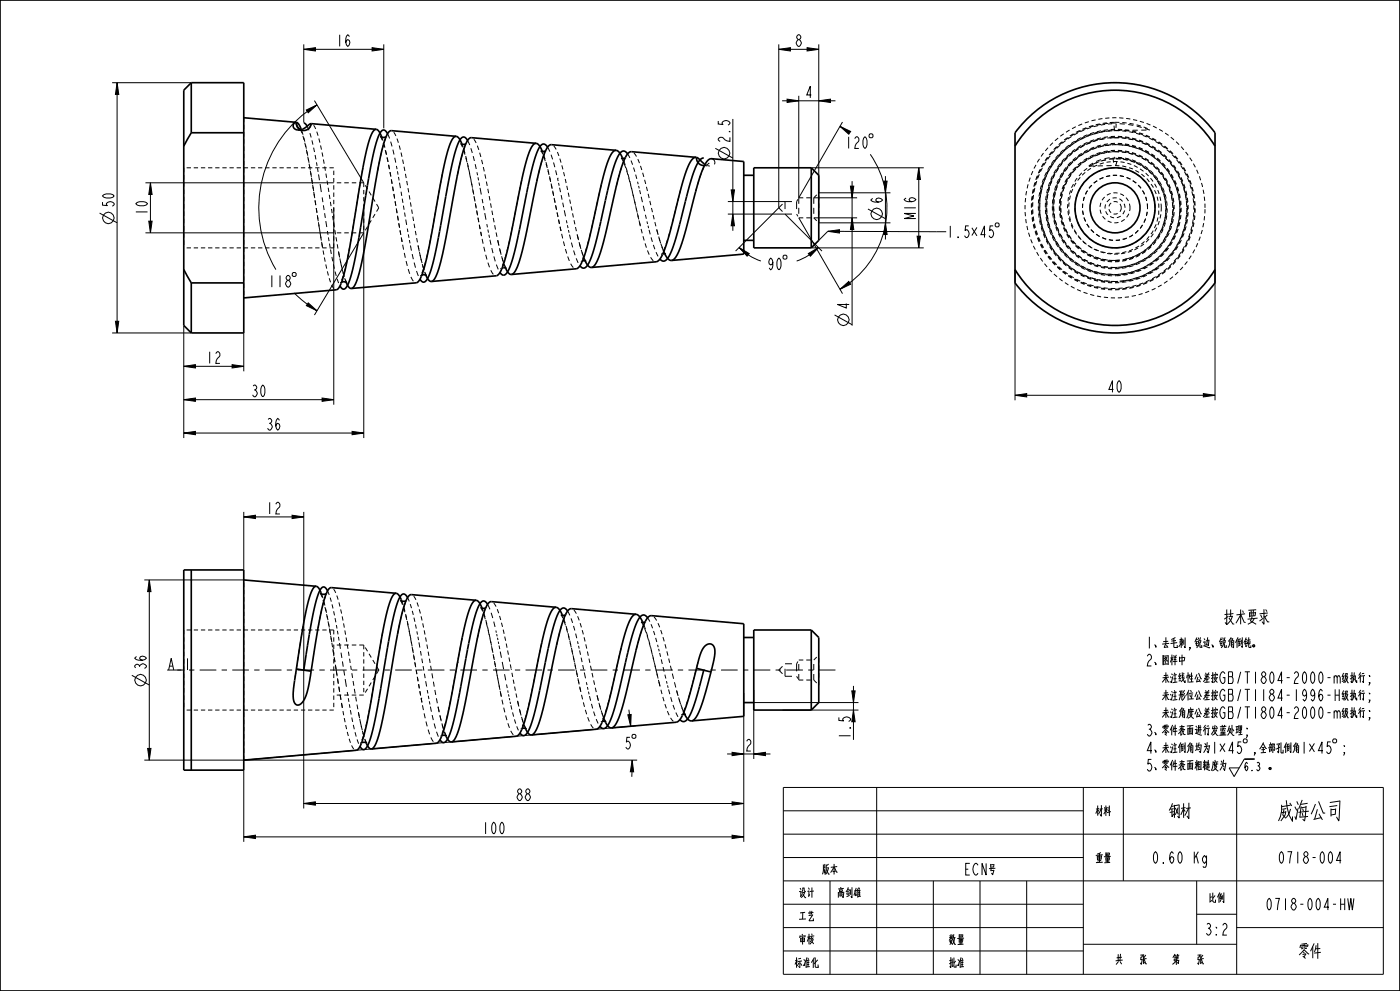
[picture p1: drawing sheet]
<svg xmlns="http://www.w3.org/2000/svg" width="420mm" height="297mm" viewBox="0 0 420 297" stroke-linecap="round" stroke-linejoin="round" font-family="sans-serif">
<defs><g id="words">
<text font-size="9.1" x="374.8" y="246.5">威海公司</text>
<g font-size="6.5">
<text x="367" y="187.4">技术要求</text>
<text x="347.5" y="245.5">钢材</text>
<text x="386.5" y="287.5">零件</text>
</g>
<g font-size="4.6">
<text x="100.7" y="13.9">16</text>
<text x="238.4" y="13.9">8</text>
<text x="241.4" y="29.3">4</text>
<text x="219" y="43" transform="rotate(-90 219 43)">2.5</text>
<text x="253.4" y="44.5">120</text>
<text x="34.3" y="62.4" transform="rotate(-90 34.3 62.4)">50</text>
<text x="44.3" y="64.7" transform="rotate(-90 44.3 64.7)">10</text>
<text x="264.8" y="61.2" transform="rotate(-90 264.8 61.2)">6</text>
<text x="274.8" y="66" transform="rotate(-90 274.8 66)">M16</text>
<text x="283.9" y="71.2">1.5×45</text>
<text x="230" y="80.9">90</text>
<text x="80.3" y="86.1">118</text>
<text x="254.8" y="92.9" transform="rotate(-90 254.8 92.9)">4</text>
<text x="61.7" y="108.9">12</text>
<text x="75.2" y="118.9">30</text>
<text x="332.1" y="117.6">40</text>
<text x="79.7" y="128.9">36</text>
<text x="79.7" y="154">12</text>
<text x="343.6" y="194.3">1、去毛刺,锐边、锐角倒钝。</text>
<text x="43.9" y="200.9" transform="rotate(-90 43.9 200.9)">36</text>
<text x="50.1" y="200.8">A_1</text>
<text x="343.6" y="199.6">2、图样中</text>
<text x="348.1" y="204.8">未注线性公差按GB/T1804-2000-m级执</text>
<text x="348.1" y="210.1">未注形位公差按GB/T1184-1996-H级执</text>
<text x="348.1" y="215.3">未注角度公差按GB/T1804-2000-m级执</text>
<text x="255.2" y="221.7" transform="rotate(-90 255.2 221.7)">1.5</text>
<text x="343.6" y="220.6">3、零件表面进行发蓝处理;</text>
<text x="187.1" y="224.5">5</text>
<text x="223.4" y="225.1">2</text>
<text x="343.6" y="225.8">4、未注倒角均为1×45</text>
<text x="375.3" y="225.8">,全部孔倒角1×45</text>
<text x="402.1" y="225.8">;</text>
<text x="343.6" y="231.1">5、零件表面粗糙度为</text>
<text x="154.7" y="239.9">88</text>
<text x="326.4" y="244.8">材料</text>
<text x="144.5" y="249.9">100</text>
<text x="244.5" y="262.3">版本</text>
<text x="288.3" y="262.3">ECN号</text>
<text x="326.4" y="258.8">重量</text>
<text x="345.8" y="258.8">0.60 Kg</text>
<text x="383.9" y="258.8">0718-004</text>
<text x="237.4" y="269.3">设计 高剑雄</text>
<text x="360.5" y="270.8">比例</text>
<text x="380.5" y="272.8">0718-004-HW</text>
<text x="237.4" y="276.3">工艺</text>
<text x="361.6" y="280.3">3:2</text>
<text x="237.4" y="283.3">审核</text>
<text x="282.5" y="283.3">数量</text>
<text x="235.2" y="290.3">标准化</text>
<text x="282.5" y="290.3">批准</text>
<text x="333.6" y="289.3">共 张</text>
<text x="351.4" y="289.3">第 张</text>
</g>
<text font-size="3.3" x="373.1" y="231">6.3</text>
</g></defs>
<g fill="none" stroke="#000" stroke-width=".3">
<path d="M91.1 14.8l3.5-.5v1zM91.1 13.3v23.4M91.1 14.8h24M111.6 14.3l3.5 .5-3.5 .5zM115.1 13.3v25.2M233.6 14.8l3.5-.5v1zM233.6 14.8h12M233.6 13.3v49l-12.9 12.9M242.1 14.3l3.5 .5-3.5 .5zM245.6 13.3v44.5h21.5M33.6 24.8h23.8M35.1 24.8l.5 3.5h-1z"/>
<path d="M35.1 24.8v75M89.4 39h.9M90.1 38.7v.1M90.1 38.8l.5 1.1M90.4 38.8h.1M90.4 38.8v.1M90.4 38.9h.1M90.5 39h.1M90.5 39l.4 1.4M90.5 39l.4 .1M90.9 39.1h.1M91.9 33l3.2-1.6-2.6 2.4z"/>
<path d="M92.1 37.8l.6 1.3M93 39.9l.3 1.3M93.3 37.1l-.2 .9-.8 .8M94.1 37.5h.1M94.1 37.5l.3 .4M94.3 30.1l14.8 24.7M94.4 37.9v.1M94.4 38l.3 .7M95 39.5l.4 1.2M95.1 31.4a36 36 0 0 0-12.3 49.4M118.1 39.6h.1M118.1 39.6l.3 .4"/>
<path d="M118.4 40h.1M118.4 40l.4 .7M219.8 35.6v33.6M234.6 30.2h16M236.1 29.7l3.5 .5-3.5 .5zM239.6 28.7v30.6l13.1-22.7M245.6 30.2l3.5-.5v1zM252 37.9l3.2 1.5-.6 .8zM252 37.9l2.1 1.3M323.3 39.9l-1.1 .6M323.9 39.1l-1.1 .6M324.3 39.2l-1.2 .5"/>
<path d="M325.3 39l-1.2 .5M325.9 38.3l-1.2 .5M326.2 38.4l-1.2 .4M327.3 38.2l-1.2 .4M327.9 37.6l-1.2 .4M328.2 39.7l-1.2 .4M328.2 37.7l-1.2 .4M328.8 40l-.5 .1M329.4 37.7l-1.3 .3M329.5 39.6l-1.2 .3M329.5 39.8l-1.2 .3M330 37.1l-1.3 .3"/>
<path d="M330.3 39.2l-1.3 .3M330.3 37.3l-1.2 .2M330.8 39.5l-1.2 .3M331.5 37.3l-1.3 .2M331.6 39.4l-1.2 .2M331.6 39.2l-1.2 .2M331.7 36.9l-.9 .1M331.7 36.8v.1M332.1 36.8h-.4M332.4 38.9l-1.3 .2M332.4 37l-1.3 .1M332.9 39.2l-1.2 .2"/>
<path d="M333 36.7h-.1M333.6 37.1l-1.2 .1M333.7 39.2l-1.3 .1M333.8 39l-1.3 .1M333.9 39h-.1M334.1 39h-.1M334.2 36.7h.1M334.2 36.7h-1.2M334.2 37.7l.2 1.2M334.2 39h-.1M334.4 39h-.1M334.4 36.7h-.1"/>
<path d="M334.4 38.9l.1 .2M334.4 36.7h1.4M334.4 36.7h.1M334.5 39h.1M334.5 39h-.1M334.5 39.2h-.4M334.5 36.9h-1.3M334.5 38.8h-1.3M334.5 39.2h.1M334.5 39.2h1.3M334.5 39.1h.1M334.6 37.1h.1"/>
<path d="M334.7 37.1h-.1M334.8 37.1h-.1M334.8 38.3h.1M334.8 37.1h.1M334.8 37.1v1.2M335.4 39h1.2M335.4 38.8h1.3M335.9 37.1h.1M335.9 37.1l1.5 .1M336.1 39.1h-1.6M336.6 39.2l1.3 .2M336.7 36.7l1.3 .2"/>
<path d="M337.5 39.1l1.3 .2M337.5 38.9l1.3 .2M338.5 37.3l1.5 .3M338.7 39.1h-1.6M338.7 39.5l1.3 .2M338.8 37l1.3 .2M339.6 39.4l1.2 .3M339.7 39.3l1.2 .3M340.8 39.9l1.2 .4M341 37.4h.1M341 37.4l1.2 .4M341 37.8l1.5 .4"/>
<path d="M341.3 39h-1.5M341.7 40l1.2 .4M341.7 39.8l1.3 .4M343.1 38.1l1.1 .4M343.5 38.5l1.5 .5M343.9 39h-1.5M344.2 38.5h.1M43.6 54.8h56.5M45.1 54.8l.5 3.5h-1zM45.1 54.8v15M90.9 40.7l.3 1.2M91.1 41.2l.3 1.3"/>
<path d="M91.4 42.8l.3 1.2M91.6 43.3l.3 1.3M91.9 44.9l.3 1.2M92.1 45.4l.2 1.3M92.3 47l.3 1.2M92.5 47.5l.2 1.3M92.7 49.1l.2 1.2M92.9 49.6l.2 1.3M93.1 51.2l.2 1.2M93.2 51.7l.2 1.3M93.4 53.3l.2 1.2M93.6 53.9l.2 1.2"/>
<path d="M93.6 42.1l.3 1.3M93.8 55.4l.2 1.2M93.9 56.3l.2 1M94.1 44.2l.3 1.4M94.1 57.5h.1M94.1 57.5l.2 1.5M94.2 58.1l.2 1.3M94.5 59.9l.2 1.5M94.5 46.4l.3 1.4M94.9 48.6l.2 1.1M95.2 50.4l.2 1.1M95.6 52.3l.2 1.7"/>
<path d="M95.7 41.5l.3 1.3M96 55.2l.4 2.4M96.2 43.6l.2 1.2M96.6 45.7l.3 1.2M96.7 59.2l.2 1.4M96.9 46.9h.1M97 47.8l.3 1.3M97.4 49.9l.2 1.3M97.8 52l.2 1.3M98.1 54.1l.2 1.3M98.5 56.3l.2 1.2M98.8 58.4l.2 1.2"/>
<path d="M107.6 57.9l-.3 1.5M108 55.3l-.3 1.6M108.4 52.7l-.2 1.6M108.9 50.2l-.3 1.5M113.5 50l-.2 1.2M113.5 49.9v.1M113.9 47.8l-.2 1.3M114.2 40.9l.5 1.1M114.4 45.7l-.3 1.3M114.5 41l.4 1.2M114.9 42.2h.1M115 42.8l.3 1.3"/>
<path d="M115 43.7l-.4 1.2M115.1 43l.4 1.2M115.6 45l.3 1.3M115.7 41.6l-.5 1.2M115.7 45.1l.3 1.3M116 40.9h-.1M116 40.9h.1M116.1 47.2l.3 1.3M116.2 47.3l.2 1.2M116.3 40.1l.6 1.4M116.6 49.4l.1 .6M116.6 49.4l.3 1.3"/>
<path d="M117 51.6l.2 1.2M117.1 52l.2 .9M117.2 42.4l.4 1.5M117.6 55.1l-.2-1.3 .2 1.3M117.8 55.9l.2 1.4M117.9 44.8l.3 1.5M117.9 56.8l.1 .4M118.2 58.2l.2 1.2M118.2 58.1l.2 1.3M118.4 59.4v.1M118.4 47.3l.3 1.4M118.9 49.7l.2 1"/>
<path d="M119.1 41.5l.4 1.3M119.2 51.3l.2 1M119.5 53l.2 1.1M119.8 43.6l.3 1.3M119.9 54.8l.2 1.6M120.3 45.7h.1M120.3 45.7l.3 1.3M120.3 57.5l.2 1.2M120.7 59.5l.2 1.3M120.8 47.8l.2 1.3M121.2 50l.3 1.2M121.6 52.1l.3 1.3"/>
<path d="M122 54.2l.2 1.3M122.4 56.4l.2 1.3M122.8 58.5l.2 1.3M131.5 58.8l-.3 1.3M131.9 56.6l-.3 1.3M132.3 54.4l-.3 1.3M132.7 52.2l-.3 1.3M137.5 51.3l-.3 1.5M138 48.8l-.3 1.5M138.2 43l.2 .1M138.2 43v.1M138.2 43.1l.6 1"/>
<path d="M138.6 43.1l.3 1M138.7 46.3l-.4 1.5M138.9 44.1h.1M139.1 45l.4 1.4M139.1 44.7l.4 1.2M139.5 43.9l-.5 1.5M139.7 46.8l.3 1.2M139.7 47.3l.4 1.3M140 43l-.1 .1M140.2 48.8l.3 1.2M140.3 42.1l.6 1.4M140.3 49.5l.3 1.4"/>
<path d="M140.7 50.9l.2 1.2M140.8 51.8l.3 1.4M140.9 43.5h.1M141.1 52.9l.5 2.6M141.3 44.4l.4 1.4M141.4 41.3h.1M141.5 55l.2 1.2M141.7 45.8h.1M141.8 56.5l.2 1.3M141.9 57.1l.2 1.2M142 46.8l.3 1.4M142.1 41.7l.3 .3"/>
<path d="M142.2 58.8l.3 1.6M142.4 42h.1M142.4 42l.4 .8M142.6 49.2l.3 1.5M143.1 51.6l.2 .9M143.2 43.7l.4 1.2M143.4 53.1l.2 1M143.7 54.7l.2 1M143.9 45.8l.4 1.2M144 56.3l.4 2M144.3 47h.1M144.5 47.9l.3 1.3"/>
<path d="M144.6 59.6l.3 1.3M145 50.1l.3 1.3M145.5 52.2l.2 1.3M145.9 54.4l.3 1.3M146.3 56.6l.3 1.3M146.8 58.8h.1M146.8 58.8l.2 1.3M155.6 58.4l-.3 1.5M156.1 56.1l-.3 1.4M156.6 53.8l-.3 1.4M161.3 53l-.3 1.5M161.9 50.6l-.3 1.5"/>
<path d="M162.3 45.2l.6 1.1M162.6 48.3l-.4 1.4M162.7 45.2l.2 .8M163.1 46.5l.4 1.2M163.2 47.1l.4 1.2M163.4 46l-.5 1.3M163.5 47.7h.1M163.7 45.3h.1M163.8 48.6h.1M163.8 48.6l.3 1.3M163.8 49.1l.4 1.2M163.9 45.1l-.1 .1"/>
<path d="M163.9 45.1h.1M164.2 50.3h.1M164.3 44.2l.7 1.3M164.3 50.7l.4 1.3M164.4 51.2l.3 1.2M164.7 52.4h.1M164.9 52.8l.3 1.7M165.1 54v.1M165.3 46.4l.5 1.4M165.3 55l.3 1.3M165.4 55.4l.3 1.2M165.8 57.1l.3 1.3"/>
<path d="M165.8 57.5l.3 1.2M166.1 48.7l.3 1.4M166.1 43.8l.8 1M166.2 59.3l.3 1.3M166.3 59.6l.2 1.2M166.7 51.1l.3 1.4M167.2 45.6l.5 1.1M167.3 53.4h.1M167.3 53.4l.1 .9M167.6 54.8l.2 .9M167.9 56.2l.3 1.4M167.9 47.5l.4 1.2"/>
<path d="M168.3 58.5l.3 1.3M168.5 49.6l.4 1.2M169.1 51.6l.3 1.2M169.6 53.6l.2 1.3M170 55.7l.3 1.2M170.5 57.7l.2 1.3M170.9 59.8l.3 1.2M179.8 57.7l-.3 1.5M180.4 55.2l-.3 1.5M185.2 54.7l-.4 1.3M185.8 52.5l-.4 1.3M186 51.6h.1"/>
<path d="M186.3 47.3l.2 .1M186.3 47.3l.1 .1M186.4 47.4l.5 .9M186.4 50.3l-.4 1.3M186.8 47.4l.1 .2M186.9 47.6h.1M186.9 47.6l.1 .3M187.1 48.2l.5 1.2M187.3 48.2l-.6 1.2M187.3 49.1l.4 1.2M187.8 47.3h-.1M187.8 50.2l.4 1.2"/>
<path d="M188 51.2l.4 1.2M188.3 46.2l.7 1.1M188.4 52.2v.1M188.4 52.3l.3 1.2M188.6 53.3l.4 1.2M188.9 54.3l.6 2.4M189.2 55.4v.1M189.3 48.1l.5 1.3M189.4 45.5h.1M189.4 56.3l.6 2.5M189.7 57.5h.1M189.9 58.4l.6 2.5"/>
<path d="M190.1 50.2l.3 1.3M190.2 45.9l.7 1M190.7 52.3l.3 1.3M191.3 54.5l.2 .7M191.3 47.7l.5 1.2M191.6 55.7l.2 .8M191.9 57l.3 1.2M192.1 49.7h.1M192.1 49.7l.4 1.2M192.4 59l.3 1.6M192.8 51.8l.4 1.2M193.4 53.9l.3 1.2"/>
<path d="M193.9 56l.3 1.2M194.4 58.1l.3 1.3M203.7 58.9l-.4 1.2M204.2 56.7l-.3 1.3M209 56.2l-.3 1.2M209.6 54.1l-.3 1.3M210.3 52.1l-.4 1.2M211.2 50.2l-.6 1.1M211.5 49.3h.1M211.6 49.3h.1M211.7 49.4l-.1 .1M211.7 49.4l-.2 .1"/>
<path d="M211.7 49.4h.1M212.2 49.6h.1M212.2 49.6l.8 .2M212.8 48.8a2.16 2.16 0 0 1-1.9 .8l1.2 .1M213.3 47.6h.1M213.4 47.6l.5 .1M213.9 47.7l.1 .1M214 47.8l.4 .5 .1 .6M214.5 48.9l-.2 .4M214.5 48.9h.1M214.6 44.5l5.2 2.9M219.3 56.9h1l-.5 3.5z"/>
<path d="M243.4 50.3h33.7M244.1 59.3h13M255.1 55.8h1l-.5 3.5zM255.6 54.3v43.3M261 40.1h.6l.3 .3v.6l-.3 .3h-.6l-.3-.3v-.6zM261.1 46.2a28.2 28.2 0 0 1-9.1 40.5M265.1 54.3h1l-.5 3.5zM265.6 52.8v19M275.6 50.3l.5 3.5h-1zM275.6 50.3v24M309.6 58.9l-.1 1.2M309.8 58.7l-.1 1.3"/>
<path d="M309.9 56.8l-.2 1.2M310.1 58.4l-.2 1.3M310.2 56.6l-.3 1.3M310.5 56.3l-.3 1.3M310.5 54.7l-.4 1.2M310.7 54.6l-.3 1.2M311 54.2l-.3 1.3M311.2 52.7l-.5 1.2M311.4 52.6l-.4 1.2M311.6 59.8l-.1 1.2M311.8 52.2l-.5 1.2M311.9 59l-.1 1.3"/>
<path d="M311.9 57.6l-.2 1.3M312 60l-.1 1.2M312 59.9v.1M312 50.8l-.5 1.1M312.1 59h.1M312.2 58.8l-.2 1.2M312.3 56.9l-.3 1.3M312.3 57.8l-.2 1.2M312.3 50.7l-.5 1.1M312.4 55.6l-.3 1.2M312.5 56.7l-.2 1.2M312.7 50.3l-.6 1.1"/>
<path d="M312.8 55.7l-.3 1.2M312.8 54.8l-.3 1.3M312.9 49.2l-.5 .8M312.9 49.2h.1M313 48.9l-.1 .3M313.1 53.6l-.4 1.2M313.1 54.7l-.4 1.2M313.3 49.2l-.2 .3M313.3 48.8l-.6 1.1M313.3 49.2h.1M313.5 53.7l-.5 1.2M313.6 52.8l-.5 1.2"/>
<path d="M313.8 48.4l-.5 .8M313.9 58.7l-.2 1.3M313.9 52.7l-.5 1.2M313.9 59.7l-.1 1.3M314 51.6l-.6 1.2M314.2 47.1l-.7 1.1M314.3 57.6l-.3 1.2M314.3 58.6l-.2 1.2M314.3 56.6l-.3 1.3M314.3 51.7l-.5 1.2M314.4 58.1l-.3 1.2M314.5 47.1l-.7 1"/>
<path d="M314.5 50.9l-.5 1.2M314.7 56.5l-.3 1.2M314.8 55.5l-.3 1.3M314.8 50.9l-.6 1M314.9 56l-.3 1.3M314.9 54.6l-.4 1.2M315 49.8l-.7 1.1M315.1 46.7l-.8 1M315.4 49.9l-.7 1.1M315.4 54.5l-.4 1.2M315.5 45.5l-.8 1M315.6 53.6l-.5 1.1"/>
<path d="M315.6 54.1l-.5 1.1M315.7 49.1l-.7 1.1M315.8 52.7l-.6 1.1M315.8 59.8l-.1 1.2M315.8 59.8h.1M315.8 45.4l-.8 1M316 49.1l-.7 1M316.2 58.8l-.2 1.3M316.2 48l-.8 1.1M316.2 57.7l-.2 1.2M316.2 59.7l-.1 1.3M316.3 52.6l-.6 1.1"/>
<path d="M316.5 52.2l-.5 1.1M316.5 45l-.9 1M316.5 51.7l-.6 1.1M316.5 48.1l-.1 .3M316.5 58l-.2 1.2M316.6 48.1l-.8 1.1M316.6 57.6l-.2 1.3M316.6 56.7l-.3 1.3M316.8 47.3l-.1 .1M316.8 55.7l-.4 1.2M316.8 55.7h.1M316.8 50.8l-.6 1.1"/>
<path d="M317 47.4l-.8 1M317 43.9l-.9 1M317.1 55.9l-.3 1.2M317.2 47.4l-.7 .7M317.2 55.6l-.4 1.2M317.3 43.9l-.9 .9M317.3 50.8l-.6 1M317.4 54.7l-.5 1.2M317.5 46.4l-.7 .9M317.6 53.7l-.5 1.2M317.6 50.4l-.7 1M317.7 49.9l-.7 1"/>
<path d="M317.9 54l-.5 1.1M318 59.7l-.2 1.3M318 46.5l-.9 1M318 43.5l-.9 .9M318 49.1l-.7 1M318.1 53.6l-.5 1.2M318.2 59.3l-.1 1.3M318.3 52.8l-.6 1.1M318.3 52.8h.1M318.4 57.6l-.3 1.2M318.4 45.8l-.9 .9M318.6 49l-.8 1"/>
<path d="M318.6 42.5l-1 .9M318.6 51.9l-.6 1.1M318.6 45.8l-.8 1M318.7 58.3l-.3 1.2M318.7 58.1l-.3 1.3M318.7 57.2l-.3 1.3M318.8 48.7l-.7 1M318.9 42.5l-1 .8M318.9 52.1l-.6 1.1M319 48.2l-.8 1M319 44.9l-.9 .9M319.1 55.5l-.5 1.2"/>
<path d="M319.1 55.5h.1M319.2 51.8l-.7 1.1M319.2 56.3l-.4 1.1M319.3 56l-.4 1.3M319.4 47.5l-.9 .9M319.5 55.2l-.5 1.2M319.5 51l-.7 1M319.5 45l-.9 .9M319.7 42.1l-1 .9M319.8 50.2l-.7 1M320 47.5l-.9 .9M320 44.3l-1 .9"/>
<path d="M320.1 53.5l-.6 1.2M320.1 54.3l-.5 1.2M320.2 50.4l-.8 1M320.2 44.4l-1 .8M320.2 54.1l-.5 1.1M320.3 41.2l-1.1 .8M320.3 47.2l-.9 .9M320.4 50.1l-.8 1M320.5 46.7l-.9 .9M320.5 53.2l-.7 1.2M320.6 59.1l-.2 1.2M320.6 41.2l-1 .8"/>
<path d="M320.7 43.5l-1 .8M320.8 49.3l-.8 1M320.9 46l-.9 .9M321.1 43.7l-1 .8M321.2 57.1l-.4 1.2M321.2 52.6l-.7 1M321.2 48.6l-.8 .9M321.2 48.6h.1M321.3 51.7l-.8 1.1M321.4 52.2l-.7 1.1M321.4 40.9l-1 .7M321.5 46l-.9 .9"/>
<path d="M321.5 48.8l-.8 1M321.7 43l-1 .8M321.8 51.4l-.8 1.1M321.8 45.7l-.9 .9M321.9 43.2l-1 .7M321.9 48.5l-.9 .9M322 40.1l-1 .7M322.1 55.2l-.7 1.1M322.1 45.3l-1 .8M322.4 47.8l-1 .9M322.4 40.1l-1.1 .7M322.4 42.3l-1 .7"/>
<path d="M322.5 50.9l-.8 1M322.6 44.7l-1 .8M322.7 50.1l-.9 .9M322.7 50.1h.1M322.8 50.6l-.9 1M322.8 47.2l-.9 .8M322.8 47.2h.1M322.9 42.5l-1.1 .7M323.1 47.5l-.9 .8M323.2 53.4l-.7 1M323.2 44.8l-1 .7M323.2 44.8h.1"/>
<path d="M323.3 49.8l-1 1M323.5 47.1l-1 .8M323.5 41.9l-1.1 .7M323.6 44.6l-1.1 .7M323.7 42.1l-1.1 .6M323.9 44.1l-1.1 .7M324 49.4l-.9 .9M324.1 46.5l-1.1 .8M324.3 41.3l-1.1 .6M324.3 41.5h.1M324.4 48.6l-1 .9M324.4 49.1l-1 .9"/>
<path d="M324.4 43.6l-1.1 .7M324.5 46l-1 .7M324.5 51.8l-.8 .9M324.8 41.5l-1.2 .6M324.8 46.2l-1 .7M324.9 48.4l-1 .9M325 43.7l-1.1 .6M325.3 46l-1.1 .6M325.4 43.5l-1.1 .6M325.5 40.9l-1.2 .6M325.7 48.2l-1.1 .7M325.7 43.1l-1.1 .6"/>
<path d="M325.9 45.4l-1.1 .6M326.1 50.4l-1 .8M326.1 47.9l-1 .7M326.2 47.4l-1.1 .7M326.2 40.4l-1.2 .5M326.3 42.7l-1.2 .5M326.4 40.8l-2 .9M326.4 44.9l-1.1 .6M326.7 49.8h.1M326.7 49.7v.1M326.7 45.2l-1.1 .6M326.7 49.7h.1"/>
<path d="M326.7 40.6l-.3 .2M326.8 47.3l-1.1 .7M326.9 47h.1M326.9 42.8l-1.1 .5M327.2 45l-1.2 .5M327.3 42.7l-1.1 .5M327.5 40.2l-1.3 .4M327.5 47.1l-1.1 .7M327.7 49.3h.1M327.7 42.3l-1.2 .5M327.9 44.5l-1.2 .5M327.9 49.3l-1.1 .6"/>
<path d="M327.9 48.9l-1.2 .8M328 46.9l-1.1 .6M328.1 46.9h-.1M328.1 42.4l-.4 .1M328.1 46.4l-1.2 .6M328.1 46.4h.1M328.3 49.7l-1.6 .1M328.3 41.9l-1.2 .4M328.3 44.1l-1.2 .5M328.3 44.1h.1M328.3 40.1l-2 .7M328.6 44.4l-1.2 .4"/>
<path d="M328.8 46.4l-1.2 .5M328.9 42.1l-.8 .3M329.2 44.2l-1.2 .5M329.2 48.7l-1.5 .6M329.3 42l-1.2 .4M329.5 46.4l-1.2 .4M329.7 41.7l-1.2 .3M329.8 48.4l-1.1 .6M329.9 43.8l-1.2 .4M330.1 46.1l-1.2 .5M330.2 45.7l-1.3 .4M330.2 48.3h.1"/>
<path d="M330.3 41.3l-1.2 .4M330.3 43.5l-1.2 .3M330.3 47.8l-1.4 .6M330.6 43.8l-.6 .2M330.6 43.8l-1.2 .4M330.9 49.7h-1.6M330.9 45.7l-1.3 .4M331 41.6l-1.2 .3M331.2 43.7l-.6 .1M331.4 41.6l-1.2 .2M331.5 45.8l-1.2 .3M331.8 47.9l-1.6 .4"/>
<path d="M331.8 41.3l-1.2 .2M331.8 47.9l-1.2 .3M332 43.4l-1.2 .2M332.2 45.7l-1.3 .2M332.3 45.2l-1.3 .3M332.4 41l-1.3 .2M332.4 43.1l-1.2 .2M332.7 43.5l-.6 .1M332.7 43.5l-1.2 .2M332.9 47.3l-1.6 .3M333 45.4l-1.3 .1M333.2 45.1h.1"/>
<path d="M333.3 43.4l-.6 .1M333.5 41.3l-1.3 .1M333.5 49.6l-1.6 .1M333.9 47.6l-1.2 .1M333.9 47.2l.2 1.5M334.2 43.2l-1.3 .1M334.2 47.2h.1M334.3 41.1l-1.5 .1M334.3 43.4h.1M334.4 43.2h-.2M334.4 43.4h-.1M334.4 45.5h1.3"/>
<path d="M334.5 43.4h1.3M334.5 43.4h-.1M334.5 43.2h-.1M334.5 45.3h-.9M334.5 43.2h.1M334.5 47.2h-.3M334.5 40.9h.1M334.5 43h.1M334.5 40.9h-1.3M334.5 43h-1.3M334.5 45.1h-1.3M334.5 47.6l-1.6 .1"/>
<path d="M334.5 41.1h-.2M334.8 43.3l-1.2 .1M335 48.4l-.4 1.2 1.2 .1M335.1 47.6h.1M335.1 47.6h1.2M335.1 47.4h-.6M335.1 47.4h.1M335.4 43.2h1.2M335.4 43h1.2M335.4 47.2l1.2 .1M335.4 45.1l1.2 .1M335.4 45.3h.1"/>
<path d="M335.4 40.9h1.3M335.4 41.1h1.3M335.4 45.3l1.3 .1M335.6 41.3h-1.3M335.6 43.4l1.3 .1M335.8 45.5l-3.5 .2M335.8 41.3h-2.9M335.9 47.4l1.3 .2M336 47.6h-1.3h.4M336.4 41.3l1.3 .2M336.5 45.6l1.3 .1M336.6 43.4l1.3 .2"/>
<path d="M336.6 45.6l1.3 .1M336.6 41.3l1.3 .2M336.7 49.8l1.2 .2M336.8 47.7l1.3 .2M337.2 47.8l1.3 .2M337.5 43.3l1.2 .3M337.5 47.4l1.2 .3M337.5 43.1l1.2 .3M337.5 45.3l1.3 .2M337.5 45.5l1.3 .2M337.5 41.2l1.3 .2M337.5 41l1.3 .2"/>
<path d="M337.7 43.6l1.3 .2M338.1 47.7l1.2 .4M338.5 41.6l1.2 .3M338.6 45.9l1.2 .3M338.7 50.3l1.2 .4M338.7 43.8l1.2 .3M338.7 45.9h.1M338.8 41.6l1.2 .3M338.8 41.4h.1M338.8 45.9l1.2 .4M338.8 41.2h.1M338.9 48.1l1.2 .4"/>
<path d="M339.3 48.2l.3 .2M339.6 47.9l1.2 .5M339.6 43.7l1.2 .4M339.6 43.5l1.2 .4M339.6 45.7l1.2 .4M339.6 45.9l1.2 .5M339.6 41.6l1.3 .3M339.6 41.4l1.3 .3M339.6 48.4h.1M339.7 48.4l.8 .3M339.8 44.1l1.2 .3M340.2 48.3l1.2 .6"/>
<path d="M340.6 42l1.1 .5M340.6 46.4l1.1 .6M340.6 51.1l1.1 .6M340.7 44.3l1.2 .4M340.8 46.5l1.1 .5M340.8 42.1l1.2 .4M340.9 48.9l1.1 .5M340.9 41.7h.1M341.3 49l.9 .5M341.5 48.7l1.2 .6M341.6 44.4l1.2 .5M341.6 46.4l1.2 .6"/>
<path d="M341.6 44.2l1.2 .5M341.6 46.7l1.2 .5M341.7 42.2l1.2 .5M341.7 42l1.2 .4M341.8 44.6l.1 .1M341.9 44.7l1 .5M341.9 47h.1M342.1 49.3l1.1 .6M342.2 49.5h.1M342.2 49.5l.2 .1M342.4 52.2l1 .8M342.5 47.3l1.1 .6"/>
<path d="M342.5 42.8l1.2 .4M342.7 45.1l1.1 .5M342.7 49.9l1.1 .7M342.7 47.4l1.1 .7M342.8 40.6l1.2 .5M342.8 42.8l1.2 .6M342.9 42.4h.1M343.1 50.1l1.1 .8M343.4 49.8l1 .8M343.5 47.4h.1M343.5 47.4l1.1 .7M343.5 45.2l1.2 .7"/>
<path d="M343.6 47.7l1.1 .7M343.6 45l1.1 .7M343.7 40.7l1.1 .5M343.7 45.6l1.1 .6M343.7 43l1.2 .6M343.7 42.8l1.2 .5M343.8 40.5l1.2 .5M344 50.4v.1M344 50.5l1 .8M344 53.5l.8 1M344.3 48.4l1 .7M344.5 51v.1"/>
<path d="M344.5 51.1l.8 .8M344.5 43.6l1.1 .6M344.5 48.5l1.1 .8M344.6 46l1 .7M344.8 43.7l1.1 .7M344.8 41.4l1.1 .6M344.8 51.4l.9 .9M344.9 43.6h.1M345.1 51.1l.9 .9M345.3 48.6l1 .8M345.3 55.2l.7 1M345.3 48.9l1 .8"/>
<path d="M345.4 46.3l1 .7M345.4 46.1l1.1 .7M345.5 46.6l1 .8M345.6 51.9l.9 1M345.6 41.6l1.1 .6M345.6 44l1.1 .7M345.6 43.8l1.1 .6M345.7 41.4l1.2 .7M345.9 52.6l.8 .9M346 49.7l.9 .8M346.2 49.9l.9 .8M346.3 44.7l1 .7"/>
<path d="M346.3 53l.8 1M346.3 47.2l1 .8M346.4 57l.5 1.1M346.5 52.6l.8 1.1M346.6 44.8l1 .8M346.6 42.4h.1M346.7 42.4l1 .7M346.7 44.4h.1M346.9 50l.9 .9M347 50.3l.8 .9M347 53.5l.7 1.1M347.1 47.6l1 .8"/>
<path d="M347.1 58.9l.3 1.3M347.2 47.4h.1M347.2 47.9l1 .8M347.2 54.2l.7 1.1M347.2 47.4l.9 .8M347.4 45.2l1 .8M347.4 44.9l1.1 .8M347.5 42.7l1 .7M347.5 51.2l.8 .9M347.5 54.7l.5 .8M347.6 42.5l1.1 .7M347.7 51.4l.8 1"/>
<path d="M347.8 54.4l.6 1.1M347.9 48.6l.9 .9M348 55.5h.1M348 55.5l.2 .4M348 45.8l.9 .9M348.1 55.4l.6 1.2M348.3 56l.4 1.2M348.3 46.1l1 .9M348.4 51.6l.7 1M348.4 51.9l.7 1.1M348.4 43.6l1 .7M348.5 56.6l.3 .6"/>
<path d="M348.7 49l.8 1M348.7 49.4l.8 .9M348.7 48.8l.9 1M348.8 57.2l.2 .6M348.8 56.3l.5 1.2M348.8 52.8l.6 1.1M349 53.1l.7 1.1M349 58l.4 1.2M349 57.4l.4 1.2M349.1 46.5l.9 .9M349.1 46.3l1 .9M349.2 43.9l1 .8"/>
<path d="M349.2 58.7l.3 1.2M349.4 43.8l1 .8M349.4 50.1l.8 1M349.4 58.6h.1M349.5 58.3l.3 1.2M349.5 47.3l1 .9M349.6 53.7l.6 1.1M349.6 53.3l.7 1.1M349.6 59.5l.2 1.2M349.9 54.6l.6 1.1M349.9 47.6l.9 .9M350 54.9l.6 1.2"/>
<path d="M350.1 50.6l.7 1.1M350.1 47.2h.1M350.1 51l.7 1M350.1 44.9l.9 .8M350.1 50.4l.8 1M350.6 55.6l.5 1.2M350.6 48l.9 1M350.6 55.2l.5 1.2M350.6 51.8l.7 1M350.7 47.8l.8 1M350.7 56.5l.4 1.2M350.8 45.3l.9 .9"/>
<path d="M350.9 56.9l.4 1.2M351 45.2l.9 .9M351 48.8l.8 1M351.2 52.7l.6 1.1M351.3 52.4l.6 1.1M351.3 49.1l.8 1.1M351.3 57.6l.4 1.3M351.4 52.2l.6 1.1M351.4 58.5l.2 1.2M351.4 57.2l.4 1.2M351.5 58.9l.2 1.3M351.5 48.8h.1"/>
<path d="M351.6 46.3l.9 1M351.7 53.6l.6 1.1M351.8 59.7l.2 1.3M351.9 59.3l.2 1.3M352 49.7l.7 1.1M352 49.4l.8 1.1M352.2 54.6l.5 1.2M352.3 50.5l.7 1M352.3 54.2l.5 1.2M352.3 46.8l.8 1M352.4 54l.5 1.2M352.5 46.7l.6 .7"/>
<path d="M352.6 50.9l.6 1.1M352.6 55.5l.4 1.2M352.8 50.5h.1M352.9 56.6l.4 1.2M353 47.9l.8 1M353.1 56.2v.1M353.1 56.3l.4 1.1M353.1 47.4h.1M353.1 47.4l.2 .3M353.2 51.5l.6 1.1M353.2 56l.4 1.2M353.3 51.2l.6 1.1"/>
<path d="M353.3 57.5l.3 1.2M353.4 52.3l.5 1.1M353.6 58.6l.1 1.2M353.6 52.7l.6 1.2M353.7 58.3l.2 1.2M353.7 48.4l.7 1.1M353.7 59.6l.2 1.2M353.8 58l.3 1.3M353.9 48.4l.7 1M354.2 53.4l.5 1.2M354.3 49.6l.6 1.1M354.3 53.1l.5 1.2"/>
<path d="M354.3 54.2l.5 1.1M354.5 54.7l.5 1.2M354.8 54.3h.1M354.9 50.2l.6 1.1M355 55.4l.4 1.2M355 56.1l.4 1.2M355.1 50.2l.6 1.1M355.1 55.1l.4 1.2M355.2 56.7l.3 1.2M355.3 51.4l.1 .1M355.4 51.5l.5 1.1M355.6 58.2l.3 1.2"/>
<path d="M355.6 57.4l.3 1.3M355.7 58.7l.2 1.3M355.8 57.2l.2 1.2M355.9 52.1l.5 1.1M356 59.6l.2 1.2M356 58.4h.1M356.1 52.1l.5 1.1M356.2 59.3l.2 1.2M356.3 53.3l.4 1.2M356.8 54l.4 1.2M357 54l.4 1.3M357 55.3l.4 1.2"/>
<path d="M357.4 56.1l.3 1.2M357.6 57.4l.2 1.2M357.6 56.1l.4 1.2M357.9 58.1l.2 1.3M357.9 59.4l.2 1.3M358.1 58.2l.2 1.3M29.9 63.9l5.2 2.9M43.6 69.8h56.5M44.6 66.3h1l-.5 3.5zM94.6 60.2l.1 1.3M94.9 62.4l.2 1.4M94.9 62.4l.2 1.2"/>
<path d="M95.2 64.5l.1 .7M95.2 64.8l.3 1.5M95.5 66.6l.8 4.8M96.2 70.8l.2 1.3M96.5 72.5l.2 1.5M96.6 73l.2 1.2M96.9 75.1h.1M96.9 75.1l.3 1.2M97 61.5l.2 1.4M97.3 77.2l.3 1.2M97.4 63.9l.2 1.4M97.7 79.3l.3 1.2"/>
<path d="M97.7 66.3h.1M97.7 66.3l.3 1.7M98.2 69.2l.2 1.2M98.5 71.1l.2 1.2M98.8 73l.2 1.1M99.1 60.5l.2 1.3M99.2 74.8l.2 1.3M99.5 62.6l.1 1.3M99.6 77l.2 1.3M99.8 64.7l.2 1.3M100 79.2l.3 1.3M100.1 66.9l.2 1.2"/>
<path d="M100.1 62.3v59M100.5 69l.2 1.2M100.8 71.1l.2 1.3M101.2 73.2l.2 1.3M101.4 74.5h.1M101.5 75.3l.4 1.9M101.6 75.6l.1 .5M102 77.5l.5 2.3M102.1 78.2l.1 .3M102.4 79.6h.1M102.4 79.6l.3 1.2M104 78.3l-.2 1.3"/>
<path d="M104.5 76.1l-.3 1.3M104.9 73.9l-.2 1.3M105.3 71.6l-.2 1.4M105.7 69.4l-.2 1.4M106.1 67.2l-.3 1.3M106.4 64.9l-.2 1.4M106.8 62.7l-.2 1.4M107.1 60.5l-.2 1.3M109.1 62.3v69M109.1 69.8l-14.8 24.6M118.5 60.3l.2 1.3M118.5 60.4l.3 1.3"/>
<path d="M118.9 62.5l.2 1.4M119.3 64.6l.2 1.5M119.6 66.8l.2 1.3M119.6 67l.3 1.3M120 69l.1 .5M120 69.1l.2 1.3M120.4 71.2l.2 1.3M120.8 73.3l.3 1.5M121 61.6l.2 1.3M121.3 75.8v.1M121.3 75.9l.3 1.4M121.4 63.7l.2 1.3"/>
<path d="M121.7 65.8l.3 1.6M121.8 78.2l.4 1.5M122.2 68.5l.2 1M122.5 70.2l.2 1.1M122.8 71.9l.2 1M123.1 73.6l.3 1.5M123.1 60.7l.2 1.2M123.5 62.8l.2 1.3M123.7 76.1l.3 1.6M123.9 64.9l.2 1.3M124.2 67.1l.2 1.3M124.2 78.7l.5 1.5"/>
<path d="M124.6 69.2h.1M124.6 69.2l.2 1.3M125 71.3l.2 1.3M125.2 72.6h.1M125.4 73.5l.2 1.2M125.6 74.3l.2 1M125.6 74.7h.1M125.8 75.5l.3 1.3M126 76.4l.4 1.7M126.3 77.6l.3 1.2M126.7 79.1l.4 1.6M126.8 79.7l.4 1.2"/>
<path d="M127.7 78.4l-.4 1.3M128.2 76.3l-.3 1.3M128.7 74.1l-.3 1.3M129.1 71.9l-.3 1.4M129.5 69.8l-.2 1.3M129.9 67.6l-.2 1.3M130.3 65.4l-.2 1.3M130.3 65.4h.1M130.7 63.2l-.2 1.3M131.1 61l-.3 1.3M142.6 60.9l.3 1.6M142.7 61.2v.5"/>
<path d="M143 63l.3 1.5M143.4 65.2l.3 1.4M143.8 67.3l.2 1.3M143.9 68.1l.1 .6M144.2 69.5l.3 1.3M144.6 71.6l.3 1.4M145 61.7l.3 1.3M145.1 74l.4 1.4M145.4 63.8h.1M145.4 63.8l.4 2M145.7 76.4l.4 1.4M146 67.2l.2 .9"/>
<path d="M146.4 68.8l.1 .9M146.4 78.7l.5 1.4M146.7 70.4l.2 .9M147 71.9l.3 1.5M147.2 60.9l.2 1.4M147.5 74.4l.4 1.5M147.6 63.1l.2 1.3M148 65.3l.2 1.3M148.2 76.8l.4 1.5M148.4 67.5l.3 1.3M148.8 69.7l.3 1.3M148.9 79.3l.6 1.4"/>
<path d="M149.3 71.9l.3 1.5M149.3 72l.3 1.4M149.6 73.4l.1 .3M149.9 74.4l.3 1.4M149.9 74.7l.4 1.6M150.5 76.8l.4 1.4M150.6 77.4l.5 1.6M151.2 78.4l-.5 1.2M151.3 79.2l.6 1.3M151.3 79.4h.1M151.3 79.4l.3 .9M151.8 76.2l-.3 1.3"/>
<path d="M152.4 74l-.3 1.3M152.9 71.8l-.3 1.4M153.4 69.6l-.3 1.4M153.8 67.4l-.2 1.4M154.3 65.2l-.3 1.3M154.7 63l-.3 1.3M155.1 60.8l-.2 1.3M166.7 61.5l.2 1.3M166.7 61.7l.3 1.2M167.1 63.6l.3 1.3M167.2 63.9l.2 1.1M167.6 65.8l.2 1.3"/>
<path d="M168 68l.3 1.2M168.5 70.1l.3 1.4M168.5 70.1h.1M168.8 60.7l.3 1.4M169 72.4l.4 1.3M169.3 63h.1M169.3 63l.4 1.8M169.6 74.6l.4 1.4M169.9 66l.2 .9M170.2 67.5l.2 .9M170.3 76.9l.5 1.3M170.5 68.9l.2 .9"/>
<path d="M170.8 70.3l.4 1.4M171.2 79l.3 .5M171.3 61.9l.3 1.1M171.4 72.7l.4 1.4M171.5 79.5h.1M171.5 79.5l.5 .7M171.6 63v.1M171.8 63.9l.2 1.3M171.8 74.1h.1M172.1 75.1l.4 1.4M172.2 66l.3 1.2M172.6 68.1l.3 1.2"/>
<path d="M172.9 77.4l.6 1.4M172.9 69.3h.1M173.1 70.2l.4 1.4M173.2 70.4l.3 1.2M173.5 71.6l.1 .4M173.7 72.6l.4 1.4M173.8 73l.5 1.6M174.3 78.3v.1M174.4 74.9l.4 1.4M174.5 78.2l-.2 .2M174.6 75.7l.5 1.5M175.1 77.2h.1"/>
<path d="M175.2 77.2l.6 1.1M175.3 76.3l-.5 1.2M175.3 77.7h.1M175.3 77.7l.3 .6M175.6 78.3h.1M176 74.1l-.4 1.3M176.6 71.9l-.3 1.3M177.2 69.6l-.3 1.4M177.7 67.4l-.3 1.3M178.2 65.2l-.3 1.3M178.2 65.2h.1M178.7 62.7l-.3 1.5"/>
<path d="M179.3 60.2l-.3 1.5M190.4 60.4l.3 1.3M190.7 61.8l.3 1.3M190.9 62.5l.3 1.2M191.2 63.9l.4 1.9M191.7 66l.4 1.8M191.8 66.6h.1M192.3 68.6h.1M192.3 68.6l.4 1.3M192.9 70.8l.4 1.3M193 61.7l.4 1.6M193.5 72.9l.4 1.3"/>
<path d="M193.6 64.4h.1M193.6 64.4l.3 1.2M194.1 66.4l.2 .7M194.2 75.1l.6 1.2M194.4 67.6l.2 .8M194.7 68.9l.4 1.3M194.9 60.2l.3 1.3M195.2 77.1l.8 1M195.3 71.1l.4 1.4M195.4 62.3l.3 1.3M195.9 64.4l.3 1.3M196 78.1v.1"/>
<path d="M196 73.4l.5 1.3M196.5 66.6l.3 1.2M196.8 67.8h.1M196.8 75.6l.6 1.2M196.8 78.5h.1M197 68.7l.3 1.3M197.2 69.4l.2 .7M197.4 70.1v.3M197.4 76.8h.1M197.6 70.9l.4 1.3M197.7 71.4l.5 1.5M198.3 73.1l.4 1.2"/>
<path d="M198.5 76.1l-.1 .1M198.5 76.1h.1M198.5 74l.6 1.4M198.6 76.1l-.1 .1M199.1 75.2l.5 1M199.1 75.4h.1M199.3 75.7l.1 .2M199.4 75.9v.1M199.4 76l.1 .2M199.5 74.1l-.6 1.2M200.2 71.9l-.4 1.3M200.9 69.8l-.4 1.3"/>
<path d="M201.5 67.6l-.4 1.3M202 65.4l-.3 1.3M202.6 63.2l-.4 1.3M203.1 61l-.3 1.4M203.3 60.1v.1M218.3 64.2h17.2l11.1 11M218.3 60.4h17.2M219.8 64.2l.5 3.5h-1zM221.7 74.2l3.1 1.8-.7 .8zM221.7 74.2a16.8 16.8 0 0 0 6.6 4M235.2 76.5h.6l.3 .3v.6l-.3 .3h-.6l-.3-.3v-.6zM239.6 65.3l13.1 22.7"/>
<path d="M242.5 76l3-1.8-2.4 2.6zM243.4 74.3h33.7M244.1 65.3h13M245.5 74.2a16.8 16.8 0 0 1-6.5 4M245.6 66.8h21.5M255.6 65.3l.5 3.5h-1zM260.4 62.6l5.2 3M265.6 66.8l.5 3.5h-1zM275.1 70.8h1l-.5 3.5zM309.4 61v1.3M309.4 63.1l.1 1.3M309.6 65.2l.2 1.3"/>
<path d="M309.6 62.9l.1 1.3M309.6 60.8v1.3M309.8 65l.2 1.3M309.8 62.7l.1 1.3M309.8 60.6v1.3M310 64.9l.2 1.3M310 67.3l.3 1.2M310.2 67.1l.2 1.3M310.3 67l.3 1.3M310.5 69.4l.4 1.2M310.7 69.2l.4 1.2M310.9 69.1l.4 1.2"/>
<path d="M311.2 71.4l.5 1.1M311.4 71.2l.5 1.1M311.5 61.9v1.2M311.5 61.9h.1M311.6 71.1l.5 1.2M311.6 64l.1 1.2M311.7 61.2v1.3M311.7 61.2h.1M311.7 65.2v.1M311.7 63.3l.2 1.3M311.9 66.1l.2 1.2M311.9 62v1.3"/>
<path d="M312 63v1.2M312 60.9v1.2M312 65.4l.2 1.3M312 64.1l.2 1.3M312.1 73.3l.6 1.1M312.1 65.1l.3 1.2M312.2 73.1l.6 1.1M312.3 66.2l.3 1.3M312.4 68.2l.3 1.2M312.4 67.6l.4 1.2M312.5 73.1l.6 1.1M312.5 67.1l.7 2.4"/>
<path d="M313 69.6l.5 1.2M313 70.2l.5 1.2M313.1 69.1l.5 1.2M313.2 75.1l.7 1.1M313.3 74.9l.7 1.1M313.5 70.3l.5 1.2M313.5 75l.7 1M313.6 62.9l.1 1.3M313.6 60.8v1.3M313.8 61.8v1.3M313.8 65l.3 1.3M313.8 71.6l.6 1.1"/>
<path d="M313.9 71.1l1.1 2.3M313.9 72.1l.6 1.2M313.9 63.9l.2 1.3M314 61.9h.1M314 62.8l.1 1.3M314 62.3v1.2M314 60.7v1.2M314.1 60.2v1.2M314.2 64.4l.2 1.2M314.2 66l.3 1.3M314.2 64.9l.2 1.2M314.3 67.1l.3 1.2"/>
<path d="M314.3 76.9h.1M314.4 76.9l.7 1M314.5 76.7l.7 1M314.5 66.4l.3 1.3M314.6 67l.4 1.2M314.7 68.1l.5 1.2M314.7 76.7l.7 .8M314.8 73l.7 1.1M314.9 73.5l.6 1.1M314.9 69.1l.5 1.2M314.9 74l.7 1.1M315.1 68.5l.4 1.1"/>
<path d="M315.3 69l.4 1.2M315.4 77.5v.1M315.4 77.6l.1 .2M315.5 74.1l.7 1.1M315.5 70.1l.5 1.1M315.7 78.5l.9 1M315.7 61.9v1.2M315.7 61.9h.1M315.7 71.1l.6 1.1M315.8 78.3l.8 1M315.8 64l.2 1.2M315.8 70.4l.6 1.2"/>
<path d="M315.9 61v1.3M315.9 74.8l.7 1M315.9 63.1l.2 1.3M316 75.3l.8 1M316.1 62.1l.1 1.3M316.1 70.9l.6 1.2M316.1 61.8v1.3M316.1 78.4l.9 .9M316.1 75.7l.8 1M316.1 63.1h.1M316.2 66.1l.3 1.2M316.2 65.3h.1"/>
<path d="M316.2 65.3l.3 1.2M316.2 63.9l.2 1.6M316.2 60l-.1 1.3M316.3 64.6l.1 .6M316.4 72l.7 1.1M316.6 66l.2 1.1M316.6 66.3l.4 1.2M316.7 75.8l.8 1M316.7 67.3l.4 1.3M316.7 68.1h.1M316.7 72.9l.7 1.1M316.7 68.1l.5 1.2"/>
<path d="M316.9 72.3l.6 1.1M317.1 72.8l.7 1M317.2 68.1l.4 1.2M317.2 76.4l.9 1M317.2 79.9l1 .8M317.3 68.3l.4 1.2M317.4 77l.9 .9M317.4 69.4l.6 1.1M317.5 77.4l.9 .9M317.5 70h.1M317.5 70l.6 1.2M317.5 73.8h.1"/>
<path d="M317.6 73.8l.7 1M317.6 79.9l1 .9M317.8 61.9v1.3M317.8 61.9h.1M317.9 64.1l.3 1.2M317.9 74.7l.9 1M317.9 74.1l.9 .9M318 70l.2 .4M318 61.5v1.3M318.1 70.2l.6 1.1M318.1 77.5l.9 .9M318.1 63.7l.2 1.3"/>
<path d="M318.2 60.3v1.3M318.2 63.7h.1M318.2 63.7v-1.3l.1 1.3M318.3 60.2l-.1 1.3M318.3 74.5l.8 1M318.3 66.2l.4 1.3M318.4 71.3l.7 1.1M318.4 64.5l.3 1.3zM318.5 65.9l.3 1.2M318.6 71.9l.7 1M318.6 78l.9 .9M318.8 75.5l.9 .9"/>
<path d="M318.9 66.6l.4 1.2M318.9 78.5l.9 .9M318.9 66.6l.4 1.1M319 78.9l.9 .8M319 71.9l.8 1M319 68.3l.6 1.2M319.1 72.1l.8 1M319.1 67.9l.6 1.2M319.3 67.7v.2M319.3 76.3l.9 .9M319.3 75.6l.9 1M319.6 73.1l.8 1"/>
<path d="M319.6 68.5l.5 1.2M319.6 78.9l1 .8M319.7 68.7l.5 1.1M319.7 76.1l.9 .9M319.8 73.6l.8 1M320 70.2l.7 1.1M320.1 69.9l.6 1.1M320.2 79.4l1 .7M320.3 73.6h.1M320.3 73.6l.8 1M320.3 77l1 .8M320.3 61.2v1.2"/>
<path d="M320.4 63.3l.1 1.2M320.4 73.7l.8 1M320.5 79.9l1 .8M320.6 70.4l.7 1M320.7 65.3l.4 1.2M320.7 70.6l.7 1M320.8 77.2l1 .7M320.9 77.7l1 .8M321 74.7l.9 .9M321.2 75.2h.1M321.2 75.2l.9 .8M321.2 72.1l.9 1"/>
<path d="M321.2 77.5l1 .8M321.3 71.8l.8 1M321.4 67.3l.5 1.2M321.7 75.2l1 .8M321.8 72.1l.8 1M321.8 75.3l1 .8M321.9 75.6h.1M321.9 72.3l.9 1M322 78.4l1 .7M322.3 69.2l.7 1.1M322.5 78.4l1 .8M322.5 79l1.1 .7"/>
<path d="M322.6 76.2l1 .8M322.7 73.7h.1M322.7 73.7l.9 .9M322.7 73.4h.1M322.7 73.4l.9 .9M322.8 76.6l1 .7M322.9 78.8l1.1 .7M323.2 73.6l.9 .9M323.4 76.5l1 .8M323.4 73.9l1 .8M323.5 76.6l1 .8M323.5 70.9l.9 .9"/>
<path d="M323.7 79.5l1.1 .7M324.2 79.6l1.1 .6M324.3 75.1l1.1 .8M324.3 77.4l1.1 .7M324.3 74.9l1.1 .7M324.5 77.8l1.1 .6M324.7 79.9l1.2 .6M324.8 75l1.1 .7M325 72.4l1 .8M325.1 75.2l1.1 .7M325.1 77.7h.1M325.2 77.7l1.1 .6"/>
<path d="M325.2 77.8l1.1 .5M326.1 76.1l1.2 .6M326.1 76.3l1.2 .6M326.2 78.5l1.2 .5M326.3 78.8h.1M326.4 78.8l1.1 .5M326.6 76.1l1.1 .6M326.7 73.7l1 .7M327 76.3l1.2 .6M327.3 76.7h.1M328.1 77.1l1.2 .4M328.1 77.3l1.2 .4"/>
<path d="M328.2 79.3l1.2 .4M328.2 79.1l-1.1-.4 1.2 .5M328.3 79.6l1.2 .4M328.5 74.7l1.2 .5M328.5 77l1.2 .4M329 77.2l1.2 .4M329.1 79.4l1.2 .3-1.3-.3M330.2 77.8l1.3 .2M330.2 78l1.3 .2M330.2 79.9l1.3 .3M330.4 75.5h.1M330.4 75.5l1.3 .2"/>
<path d="M330.5 77.7l1.2 .1M331.1 77.7l1.2 .3M331.1 79.9l1.3 .2M332.3 78.2l1.3 .1M332.3 78.4l1.3 .1M332.5 75.8l1.3 .2M332.6 78l.9 .1M333.2 78l.3 .1M333.8 78.1h-.3M334.5 78.5h.1M335.8 78.4l-1.3 .1M335.9 75.9h-1.3"/>
<path d="M335.9 78l-2.4 .1M335.9 78.2l-1.4 .1M335.9 78h-1.2M336.8 77.8h.1M337.8 79.8l-2.5 .3M337.9 78l-1.3 .3M337.9 75.4l-1.2 .3M338 77.6l-1.2 .3M338.1 77.8l-1.3 .2M338.9 77.3l-1.3 .4M339.1 79.7l-1.3 .3M339.8 79.2l-2.4 .7"/>
<path d="M339.9 74.7l-1.2 .5M339.9 77.4l-1.2 .4M340 79.6l-1.3 .4M340 77l-1.2 .3M340.1 77.1l-1.2 .4M340.9 76.6l-1.2 .5M341.1 79l-1.2 .4M341.7 73.8l-1.1 .5M341.7 73.7v.1M341.8 78.4l-2.4 .9M341.9 76.5l-1.2 .6M341.9 76l-1.1 .6"/>
<path d="M342 78.8l-1.2 .5M342.1 76.1l-1.2 .6M342.5 78l-1.1 .6M342.7 75.5l-1.1 .7M343.1 78l-1.2 .6M343.4 72.4l-1 .8M343.6 79.9l-1.1 .6M343.6 74.9l-.2 .1M343.7 77.4l-1.1 .7M343.7 75.4l-1.1 .7M343.8 77.8l-1.1 .6M343.9 80l-1.1 .5"/>
<path d="M343.9 74.9l-1.1 .8M344.3 80l-1.2 .6M344.3 77l-1 .7M344.4 74.2v.1M344.5 79.4l-1.1 .6M344.8 70.8l-.8 1M344.9 76.8l-1.1 .8M345.3 73.5l-2.7 2.1M345.3 74l-.9 .8M345.4 78.8l-1.1 .7M345.4 76.2l-1 .7M345.5 73.5l-.9 .9"/>
<path d="M345.6 76.5l-1 .8M345.7 78.8l-1.1 .7M346 69.1l-.7 1.1M346 72.7l-.9 .9M346 75.7l-1 .8M346.1 78.8l-1.1 .7M346.2 78.2l-1 .7M346.5 75.5l-1 .8M346.6 71.9l-.8 1M346.7 72.4l-.8 1M346.9 67.2l-.6 1.1M346.9 71.8l-.8 1"/>
<path d="M347 74.7l-.9 .9M347 77.5l-.9 .8M347.2 75.1l-1 .9M347.3 71l-.8 1M347.4 77.5l-1 .8M347.4 65.2l-.3 1.2M347.4 74.2l-.8 .9M347.6 61v1.3M347.6 63.1v1.3M347.7 77.5l-.9 .8M347.7 70.2l-.6 1.1M347.8 79.6l-1 .8"/>
<path d="M347.8 76.8l-.9 .8M348 70.6l-.7 1.1M348 73.9l-.9 1M348.1 70l-.7 1.1M348.3 69.1l-.6 1.2M348.4 73.1l-.9 1M348.5 79l-1 .8M348.6 73.5l-.8 1M348.6 76.1l-1 .9M348.7 68.3l-.6 1.1M348.8 72.6l-.8 .9M348.9 76l-.9 1"/>
<path d="M348.9 79l-1 .8M348.9 68.7l-.5 1.2M349 68l-.5 1.2M349.1 67.1l-.5 1.2M349.2 76l-.9 .9M349.3 72.1l-.8 1.1M349.3 75.3l-.9 .9M349.4 78.8l-1 .9M349.4 78.2l-1 .9M349.5 60l.2 1.3M349.5 71.3l-.6 1.1M349.6 65l-.6 2.5"/>
<path d="M349.6 65.9l-.3 1.3M349.6 66.7l-.4 1.2M349.6 60.8l.1 1.2M349.8 62.9l-.3 2.6M349.8 71.7l-.7 1.1M349.8 62.1l-.1 1.3M349.8 70.7l-.6 1.1M349.9 74.5l-.8 1M349.9 63.8l-.1 1.3M349.9 61.6l.1 1.3M350 60.4l.1 1.2M350 78.2h.1"/>
<path d="M350 64.6l-.2 1.3M350.2 62.5l-.1 1.3M350.2 74.4l-.8 1M350.3 70.3l-.6 1.1M350.4 77.5l-.9 .9M350.5 69.4l-.6 1.2M350.5 74.4l-.7 .9M350.6 73.6l-.8 1M350.6 74.3l-.1 .1M350.7 68.8l-.5 1.2M350.7 69.8l-.5 1.1M350.9 76.7l-1.8 1.8"/>
<path d="M350.9 77.3l-.9 .9M351.1 68.3l-.4 1.2M351.1 72.8l-.7 1M351.2 67.4l-.4 1.2M351.2 79.7l-.9 .8M351.2 79.9l-.9 .9M351.3 66.8l-.3 1.2M351.4 76l-.8 1M351.4 72.6l-.7 1.1M351.5 67.8l-.4 1.2M351.6 65.3l-.2 1.3M351.7 71.8l-.7 1.1"/>
<path d="M351.7 78.9l-.9 .9M351.7 66.2l-.3 1.2M351.7 64.8l-.1 1.2M351.7 60.6l.1 1.2M351.7 72.5l-.6 1.1M351.8 64.4v.1M351.8 61.1l.1 1.2M351.8 75.8l-.8 1M351.8 63.2v1.2M351.9 62.7l-.1 1.2M352 65.7l-.3 1.2M352 64l-.2 1.3"/>
<path d="M352 61.9l.1 1.2M352.1 63.1l-.1 .1M352.1 70.9l-.6 1.1M352.2 75l-.8 1M352.2 61.4l.1 1.3M352.2 75.6l-.8 1M352.2 63.6l-.1 1.2M352.3 62.7h.1M352.4 70.7l-.6 1.2M352.5 70.1l-.5 1M352.5 69.9v.2M352.7 78.1l-.9 .9"/>
<path d="M352.7 70.6l-.6 1.1M352.7 78.3l-.8 1M352.7 74.9h.1M352.9 68.9l-.4 1.2M353 74l-.7 1.1M353 74h.1M353 77.3l-.8 1M353.2 68.8l-.5 1.2M353.2 67.9l-.4 1.2M353.3 73.2l-1.4 2.1M353.4 73.8l-.7 1.1M353.4 67.9v.1"/>
<path d="M353.4 68.6l-.4 1.2M353.5 66.9l-.4 1.2M353.6 72.5l-.6 1.1M353.7 65.8l-.3 1.3M353.7 66.7l-.3 1.2M353.8 64.9l-.1 1.2M353.8 60.7l.2 1.2M353.9 63.8l-.1 1.2M353.9 61.6l.1 1.3M354 62.8l-.1 1.2M354 66.5l-.3 1.3M354 76.4l-.8 1"/>
<path d="M354 60.4h.1M354 60.4l.1 1.2M354 76.6l-.7 1.1M354.1 64.6l-.2 1.3M354.1 72.1l-.6 1.2M354.1 63.8h.1M354.2 62.5l-.1 1.3M354.2 60.1l.1 1.3M354.2 71.3l-.5 1.1M354.3 64.4l-.2 1.3M354.3 75.6l-.7 1.1M354.3 61.4h.1"/>
<path d="M354.3 63.5v.1M354.4 62.3l-.1 1.2M354.4 71.9l-.6 1.1M354.5 70.6l-.5 1.1M354.8 71.1h.1M354.9 70.2l-.5 1.2M355 69.3l-.4 1.2M355.1 74.6l-.6 1.1M355.2 68.6l-.4 1.2M355.2 69.9l-.4 1.2M355.2 74.8l-.7 1.1M355.4 73.8l-.7 1.1"/>
<path d="M355.6 68.1l-.4 1.2M355.6 67.2l-.4 1.3M355.7 66.5l-.2 1.3M355.8 67.8l-.3 1.3M355.9 60.2l.1 1.3M355.9 65.1l-.2 1.3M356 64.4l-.2 1.3M356 60.9v1.2M356 66l-.2 1.3M356 67h.1M356 62.3l.1 1.3M356.1 63h.1"/>
<path d="M356.1 63l-.1 1.3M356.1 72.7l-.6 1.2M356.2 63.9l-.1 1.2M356.2 61.7v1.3M356.2 65.7l-.2 1.3M356.2 72.9l-.5 1.2M356.3 71.9l-.6 1.1M356.4 61.4l.1 1.3M356.4 63.6l-.1 1.2M356.5 62.7h.1M356.5 71.9h.1M356.9 70.7l-.4 1.2"/>
<path d="M357 69.9l-.4 1.2M357.1 70.9l-.5 1.2M357.6 68.7l-.4 1.2M357.6 67.9l-.3 1.2M357.7 68.9l-.4 1.2M357.9 65.8l-.2 1.2M358 66.6l-.2 1.3M358.1 61.6l.1 1.2M358.1 63.7l-.1 1.2M358.2 66.8l-.3 1.2M358.2 60.2l.1 1.3M358.3 64.5l-.2 1.3"/>
<path d="M358.4 62.4l-.1 1.3M358.4 60.3h.1M358.4 60.3l.1 1.3M358.5 64.6l-.2 1.3M358.6 62.5l-.1 1.3M33.6 99.8h23.8M34.6 96.3h1l-.5 3.5zM55.1 97.5v33.8M73.1 99.8v11.5M88 81.7h.5l.3 .3v.6l-.3 .2h-.5l-.3-.2v-.6zM88.3 87.8l3.6 3.2 3.2 2.1M92.5 90.8l2.6 2.3-3.2-1.5z"/>
<path d="M98.2 81.3l.3 1.3M98.8 83.4l.4 1.2M99.5 85.4l.6 1.1M100.1 86.5h.1M100.5 81.4l.4 1.3M100.9 86.9h.1M101.1 83.6l.5 1.2M102.1 84.8h.1M102.3 84.6l-.2 .2M102.5 84.5h.1M102.7 80.9l.4 1.6M102.9 81.7l.4 1.2"/>
<path d="M102.9 82.7l-.4 1.3M103.4 83.4l.5 1.3M103.5 80.5l-.3 1.3M103.6 83.8l.5 1-.2-.1M122.5 80.6l.4 1.5M123.3 83l.3 .6M123.6 83.6h.1M123.6 83.6l.4 .7M124.9 84.8h.1M125 81.2l.5 1.5M126 83.6h.1M126.2 82.6h.1"/>
<path d="M126.3 82.5l-.1 .1M127 80.6l-.4 1.2M127.1 80.7h.1M127.4 81.5l.4 1.1M127.5 81.7l.5 .9-.2-.1M147.2 81l.8 1.2M148.9 82.7h.1M150 81.6h.1M150.3 80.4h.1M150.4 80.4h-.1M250.4 94.4l5.2 2.9M252 86.7l2.6-2.4 .6 .9z"/>
<path d="M304.5 80.8v39.2M317.2 80.1l.9 .8M318.8 81.4l1 .8M318.8 81.2l1 .8M319.3 81.3l1 .8M320.5 82.7l1.1 .7M320.5 82.5l1.1 .7M320.6 80.2l1.1 .8M321 82.6l1.1 .7M321.3 80.2l1.1 .8M321.9 80.6l1 .7M322.3 81.1l1.1 .7"/>
<path d="M322.3 83.8l1.1 .6M322.3 83.6l1.2 .6M322.4 81.4l1.1 .7M322.9 83.7l1.1 .5M323.1 81.4l1.1 .6M323.7 81.7l1.1 .5M324.1 82.2l1.2 .5M324.2 84.7l1.2 .5M324.2 84.5l1.2 .5M324.2 82.4l1.2 .6M324.3 80.1l1.2 .6M324.8 84.6l1.2 .5"/>
<path d="M325 82.4l1.2 .5M325.6 80.5l1.2 .6M325.6 82.6l1.2 .5M326.1 83l1.2 .5M326.1 80.5l1.2 .6M326.2 85.5l1.2 .4M326.2 83.3l1.2 .4M326.2 85.3l1.2 .4M326.2 81.1l1.2 .4M326.7 80.8l1.2 .4M326.9 85.3l.4 .2M327 83.2h.1"/>
<path d="M327 83.2l1.2 .3M327.3 83.5h.1M327.3 85.5h.1M327.3 85.5l.8 .2M327.6 81.3l1.2 .4M327.6 83.3l1.2 .3M328.1 81.3l1.2 .3M328.1 83.7l1.3 .3M328.2 86.1l1.2 .3M328.2 83.9l1.2 .4M328.2 85.9l1.3 .3M328.2 81.8l1.3 .3"/>
<path d="M328.7 81.5l1.2 .3M328.9 85.9l1.3 .2M329 83.8h.1M329 83.8l1.3 .2M329.6 81.9l1.2 .3M329.6 83.9l1.2 .2M330.1 81.8l1.2 .3M330.2 84.2l1.3 .2M330.3 84.4l1.2 .2M330.3 86.5l1.2 .2M330.3 82.3l1.2 .2M330.3 86.3l1.2 .2"/>
<path d="M330.3 80.1l1.3 .3M330.7 82l1.2 .1M331.1 86.3l1.3 .1M331.1 84.1l1.3 .2M331.7 84.2l1.2 .1M331.7 82.3l1.3 .1M331.9 82.1h.1M332.2 82.1l1.2 .1M332.4 80.3l1.2 .1M332.4 84.5l1.2 .1M332.4 84.7l1.3 .1M332.4 86.8h1.3"/>
<path d="M332.4 82.6l1.3 .1M332.4 86.6l1.3 .1M332.4 80.5l1.3 .1M332.8 82.2l1.3 .1M333.2 80.1l1.3 .1zM333.2 86.4l1.3 .1M333.2 84.3h1.8M333.8 84.3l1.2 .1M333.8 82.5h.1M333.9 82.5h.4M334.1 82.3h.1M334.2 82.3h.1"/>
<path d="M334.4 82.3h-.1M334.4 82.3h.1M334.4 82.5h.1M334.5 80.6h.1M334.5 82.3h.1M334.6 86.7h-.1M334.6 86.5h-.1M334.6 86.5h.1M334.7 80.4h-.2M334.7 86.7h-.1M334.7 82.7h-.2M334.8 82.7h-.1"/>
<path d="M335.2 80.1l-.7 .1M335.3 80.3l-.6 .1M335.4 84.3h-.4M335.4 84.5l-.9 .1M335.5 82.2l-1.2 .1M335.6 82.2h-.3M335.7 80.1h.1M335.8 82.4l-1.3 .1M335.8 80.5l-1.3 .1M335.8 84.7l-1.3 .1M335.8 86.8l-1.3 .1M336 86.6l-1.3 .1"/>
<path d="M336.2 82.6h-1.3M336.6 82.1l-1 .1M336.8 86.3l-1.2 .1M337 80.1l-1.3 .2M337.1 84.1l-1.2 .2M337.3 84.3l-1.2 .2M337.6 81.9l-1.2 .2M337.9 82.1l-1.3 .2M337.9 80.2l-1.3 .2M337.9 84.4l-1.2 .2M337.9 86.6l-1.2 .1M338.1 86.3l-1.2 .2"/>
<path d="M338.2 84l-1.3 .2M338.3 82.2l-1.2 .3M338.7 81.7l-1.3 .3M338.8 84.3h.1M338.9 86l-1.2 .2M339 83.8h.1M339.2 83.8l-1.2 .2M339.5 83.9l-1.3 .3M339.7 81.5l-1.2 .3M340 81.6l-1.3 .3M340 84l-1.2 .3M340.1 86.1l-1.3 .3"/>
<path d="M340.2 85.9l-1.2 .3M340.2 83.5l-1.2 .3M340.4 81.7l-1.3 .3M340.7 81.2l-1.2 .3M340.9 83.7h.1M341 85.5l-1.3 .3M341.2 83.2l-1.2 .3M341.5 83.3l-1.2 .4M341.7 80.8l-1.2 .4M342 80.9l-1.2 .4M342.1 83.3l-1.2 .4M342.1 85.5l-1.2 .4"/>
<path d="M342.3 82.8l-1.3 .5M342.3 85.3l-1.3 .4M342.4 80.9l-1.2 .5M342.5 80.5h.1M342.7 80.4l-1.2 .5M342.8 80.5h-.1M342.9 83h.1M343 84.8l-1.2 .4M343.2 82.4l-1.2 .5M343.5 82.5l-1.2 .5M344 82.1l-1 .4M344.1 82.5l-1.2 .5"/>
<path d="M344.1 84.7l-1.2 .5M344.2 81.9l-.2 .2M344.2 84.5l-1.1 .5M344.9 83.9l-1.2 .6M345 81.5h-.1M345 81.4l-1.1 .6M345.4 81.5l-1.1 .6M345.9 81.4l-1.1 .7M346 80.9l-1 .6M346.1 83.8l-1.2 .6M346.1 83.5l-1.1 .6M346.7 80.9h.1"/>
<path d="M346.8 82.9l-1.2 .7M346.8 80.4l-1 .6M347.2 80.3l-1 .7M347.7 80.2l-1 .7M347.9 82.6l-1.1 .7M347.9 82.4l-1 .7M348.5 81.7l-1 .8M349.6 81.4l-1 .7M349.6 81.1l-1 .8M350.1 80.4l-.9 .8M364.5 80.8v39.2M55.1 109.8l3.5-.5v1z"/>
<path d="M55.1 119.8l3.5-.5v1zM55.1 119.8h45M55.1 109.8h18M69.6 109.3l3.5 .5-3.5 .5zM96.6 119.3l3.5 .5-3.5 .5zM304.5 118.5l3.5-.5v1zM304.5 118.5h60M361 118l3.5 .5-3.5 .5zM55.1 129.8l3.5-.5v1zM55.1 129.8h54M105.6 129.3l3.5 .5-3.5 .5zM73.1 154.9l3.5-.5v1z"/>
<path d="M73.1 153.4v17.4M73.1 154.9h18M87.6 154.4l3.5 .5-3.5 .5zM91.1 153.4v88.9M43.3 173.8h29.8M44.8 173.8l.5 3.5h-1zM44.8 173.8v54M96.1 177.8l.5 1.2M96.4 177.9l.5 1.4M96.9 179.8l.4 1.3M97.7 178.6l-.4 1.2M98 177.9h.1"/>
<path d="M98.1 177.8l-.1 .1M98.3 177.1l.5 1.2M99 179.1l.4 1.2M100.1 176.6l.6 1.1M101 178.5l.4 1.2M120.1 179.9h.1M120.1 179.9l.6 1.3M122 180h-.1M122 179.9v.1M122.3 179.1l.5 1.2M124.1 178.7l.7 1.1M89.1 199.2l-.2 1.5"/>
<path d="M89.4 196.9l-.2 1.4M89.8 194.5l-.2 1.4M90.2 192.2l-.2 1.4M90.6 189.8l-.3 1.4M91 187.5l-.3 1.4M95.6 187l-.2 1.2M96 184.9l-.2 1.2M96.5 182.7l-.3 1.3M97 180.7l-.3 1.2M97.1 180.2l.4 1.3M97.5 181.9l.3 1.3M97.7 182.3l.2 1.4"/>
<path d="M98 184.1l.2 1.3M98.1 184.5l.3 1.4M98.4 186.2l.3 1.3M98.6 186.7l.2 1.4M98.8 188.4l.2 1.3M99 188.9l.2 1.4M99.2 190.5l.2 1.3M99.3 191.1l.2 1.4M99.6 192.7l.2 1.3M99.6 181.1l.3 1.3M99.9 194.5l.2 1.6-.2-1.2M100.1 183.2l.2 1.2"/>
<path d="M100.5 198.3l-.2-1.2 .2 1.4M100.5 185.3l.3 1.2M100.6 199.2l.2 1.3M100.6 199.4l.5 3.3M100.9 187.3h.1M100.9 187.3l.2 1.1M101.2 189.1l.2 1M101.5 190.9l.2 1.1M101.7 180.5l.3 1.3M101.8 192.7l.3 1.7M102.2 182.6l.3 1.3M102.3 195.6l.3 1.6"/>
<path d="M102.6 184.7l.3 1.3M102.7 198.2l.3 1.6M103.1 186.8l.2 1.3M103.5 188.9l.2 1.3M103.8 191.1l.2 1.2M104.2 193.2l.2 1.2M104.5 195.3l.2 1.3M104.9 197.4l.2 1.3M105.2 199.5l.2 1.3M113.2 198.7l-.2 1.4M113.6 196.3l-.2 1.4M114 193.9l-.2 1.4"/>
<path d="M114.4 191.5l-.2 1.5M114.9 189.2l-.3 1.4M119.5 188.9l-.3 1.3M119.9 186.9l-.3 1.2M120.4 184.8l-.3 1.2M120.6 180.2h.1M120.6 180.2v.1M120.6 180.3h.1M120.6 180.3l.3 1M120.9 182.7l-.3 1.3M120.9 181.3h.1M121.1 182.1l.4 1.4"/>
<path d="M121.1 181.9l.4 1.3M121.6 180.7l-.4 1.2M121.6 180.7h.1M121.7 184l.3 1.2M121.7 184.4l.3 1.4M122.2 186.1l.2 1.2M122.2 186.7l.3 1.5M122.6 188.2l.2 1.2M122.7 189.1l.3 1.4M123 190.3l.2 1.2M123.1 181l.4 1.3M123.2 191.4l.3 1.5"/>
<path d="M123.4 192.4l.2 1.2M123.6 193.8l.4 1.9M123.7 183.1l.3 1.2M124 196.2l.3 1.3M124.1 196.6l.3 1.3M124.2 185.1l.3 1.2M124.4 198.4l.3 1.3M124.5 198.7l.2 1.3M124.6 187.2l.3 1.2M125.1 189.2l.1 1M125.1 180.6l.4 1.2M125.4 190.8l.2 1"/>
<path d="M125.7 192.5l.3 1.6M125.8 182.6l.3 1.3M126.1 195.1l.3 1.4M126.3 184.7l.3 1.3M126.5 197.4l.3 1.3M126.8 186.8l.3 1.3M126.9 199.6l.3 1.4M127.2 188.9l.3 1.3M127.7 191l.2 1.3M128.1 193.2l.2 1.2M128.4 195.3l.3 1.3M128.8 197.4l.2 1.3"/>
<path d="M129.2 199.5l.2 1.3M137.3 198.5h.1M137.3 198.5l-.3 1.3M137.7 196l-.3 1.5M138.2 193.5l-.3 1.5M138.7 191l-.3 1.5M143.4 190.3l-.3 1.5M144 187.8l-.3 1.5M144.2 182.1h.1M144.2 182.1l.6 1.1M144.6 182.2l.3 .9M144.6 185.4l-.4 1.4"/>
<path d="M144.8 183.2h.1M144.9 183.1h.1M145.1 183.7l.4 1.2M145.1 184.2l.5 1.4M145.5 183l-.6 1.4M145.7 185.8l.4 1.3M145.8 186.5l.4 1.4M145.9 182.1h-.1M146.3 187.9l.3 1.3M146.3 181.1l.7 1.5M146.4 188.9l.4 1.4M146.7 190.1l.6 2.6"/>
<path d="M147.2 192.4l.3 1.1M147.3 183.7l.5 1.5M147.5 193.7l.2 1.4M147.6 194.4l.3 1.2M147.9 196.1h.1M147.9 196.1l.4 1.7M148.1 186.3l.4 1.6M148.1 180.7h.1M148.1 180.7l.7 1.1M148.3 198.1l.4 1.8M148.8 189l.1 .6M149 190l.1 .7"/>
<path d="M149.2 182.6l.4 1.2M149.2 191.1l.2 .7M149.5 192.3l.1 .7M149.7 193.5l.2 1M149.9 184.6l.3 1.2M150.1 195.3l.3 1.8M150.4 186.6l.4 1.3M150.7 198.4l.4 2.2M151 188.7l.2 1.2M151.4 190.8l.3 1.2M151.9 192.9l.2 1.2M152.3 195l.2 1.2"/>
<path d="M152.7 197l.2 1.3M153.1 199.1l.2 1.3M161.2 199.2l-.3 1.3M161.6 197l-.3 1.3M162.1 194.8l-.3 1.3M162.5 192.7l-.3 1.3M167.3 192l-.3 1.4M167.9 189.6l-.4 1.4M168.3 184.2l.6 1.1M168.5 187.3l-.4 1.4M168.7 184.3v.1M168.7 184.4l.3 .6"/>
<path d="M169 185h.1M169.1 185.4l.5 1.3M169.2 186.1l.4 1.3M169.4 185.1l-.6 1.3M169.8 187.6l.4 1.3M169.8 184.2v.1M169.9 188.3l.4 1.3M170.3 183.2l.7 1.2M170.4 189.8l.3 1.3M170.5 190.5l.3 1.3M170.9 192l.5 2M171.1 192.7v.3"/>
<path d="M171.2 193.3h.1M171.3 185.3l.5 1.4M171.4 194.2l.3 1.3M171.6 194.9l.3 1.3M171.9 196.4l.3 1.3M172 197.1l.3 1.4M172.1 187.6l.3 1.4M172.2 182.8l.7 1.1M172.4 198.6l.4 2.1M172.7 189.9l.3 1.4M172.9 183.9h.1M173.3 192.2l.1 .8"/>
<path d="M173.3 184.7l.5 1.2M173.6 193.5l.2 .9M173.9 194.9l.3 1.3M174 186.8l.4 1.2M174.3 197.1l.3 1.3M174.7 188.9l.3 1.2M174.8 199.3l.3 1.3M175.2 191l.3 1.3M175.7 193.1l.3 1.3M176.2 195.2l.3 1.3M176.7 197.4l.3 1.3M177.1 199.5l.3 1.3"/>
<path d="M185.3 198.7l-.3 1.3M185.8 196.4l-.3 1.4M186.4 194.2l-.4 1.3M191.2 193.6l-.4 1.3M191.7 191.4l-.3 1.3M192.4 189.2l-.4 1.3M192.4 186.4l.6 1M192.8 186.4v.1M192.8 186.5l.2 .4M193.1 187.2l.5 1.3M193.2 187.2l-.5 1.2M193.3 187.1l-.1 .1"/>
<path d="M193.4 188.3l.4 1.3M193.5 186.4h.1M193.6 186.4h.1M193.7 186.4h-.1M193.9 189.4l.4 1.4M194.1 190.4l.4 1.4M194.3 185.2l.7 1.1M194.6 191.7l.3 1.3M194.8 192.6l.7 2.7M195.3 187.1l.5 1.2M195.4 194.9l.3 1.3M195.4 184.5h.1"/>
<path d="M195.7 196.2l.4 1.4M195.9 197.1l.7 2.8M196.1 189.1l.3 1.2M196.2 184.9l.8 1.1M196.5 199.5l.3 1.4M196.7 191.2l.3 1.2M197.3 193.2l.2 .8M197.4 186.8l.2 .5M197.6 194.4l.2 .8M197.6 187.3l.1 .1M197.7 187.4l.2 .6M197.9 195.7l.3 1.1"/>
<path d="M198.2 188.8l.4 1.3M198.4 197.6l.3 1.4M198.9 190.9l.4 1.3M198.9 199.9l.3 1.4M199.5 193.1l.3 1.3M200.1 195.2l.3 1.3M200.6 197.4l.3 1.3M201.1 199.5l.3 1.3M209.4 198.4l-.3 1.4M39.5 202.4l5.3 2.9M88.7 201.6l-.2 1.4M88.9 200.5h.1"/>
<path d="M101.2 203.3l.3 1.4M101.3 203.5l.2 1.5M101.6 205.7l.3 1.5M101.8 206.8l.1 .6M102 208.2l.3 1.6M102.2 209.4l.1 .3M102.4 210.7h.1M102.4 210.7l.3 1.4M102.5 210.7l.2 1.5M102.9 213.1l.2 1.3M102.9 213.1h.1M103.1 200.9l.3 1.5"/>
<path d="M103.3 215.2l.2 1.2M103.6 203.5l.3 2.3M103.6 203.5h.1M103.7 217.3l.3 1.2M104.2 207.4l.2 1.1M104.2 219.4l.3 1.2M104.5 209.3l.2 1M104.8 211.1l.2 1M105.1 212.8l.3 1.3M105.4 200.8h.1M105.5 215l.3 1.4M105.5 201.7l.3 1.5"/>
<path d="M105.8 203.2h.1M105.9 204.1l.3 1.4M106 217.2l.3 1.4M106.2 205.5h.1M106.3 206.5l.2 1.4M106.5 219.4v.1M106.5 219.5l.4 1.2M106.7 208.8l.2 1.4M107.1 211.2l.3 1.4M107.5 213.4l.4 1.8M107.6 213.9l.2 .7M107.9 215.5l.3 1.2"/>
<path d="M108.1 216.3l.6 2.5M108.4 217.8v.1M108.7 219l.4 1.6M108.9 219.6l.3 1.2M109.6 218.5l-.4 1.2M110.1 216.4l-.3 1.2M110.5 214.2l-.2 1.3M110.9 212.1l-.2 1.3M111.3 209.9l-.2 1.3M111.7 207.8l-.2 1.3M112.1 205.6l-.3 1.3M112.4 203.4l-.2 1.3"/>
<path d="M112.4 203.4h.1M112.8 201.1l-.2 1.4M124.8 200.6l.2 1.3M124.9 200.8l.2 1.2M124.9 200.8h.1M125.1 202v.1M125.2 202.8l.2 1.4M125.6 205.2v-.2l.2 1.3M126 207.1l.2 1.3zM126.3 209.2h.1M126.3 209.2l.3 1.3-.1-.2M126.7 211.4l.3 1.4"/>
<path d="M127.2 213.8l.4 1.5M127.3 201.9l.3 1.3M127.7 204.1l.3 1.6M127.8 216.2l.4 1.5M128.2 206.8l.2 1M128.4 218.6l.5 1.5M128.5 208.5l.2 1M128.8 210.2l.2 .9M129.1 211.8l.3 1.5M129.4 213.3h.1M129.6 201.8l.2 1.5M129.6 214.3l.4 1.5"/>
<path d="M130 204.3l.3 1.5M130.2 216.8l.5 1.5M130.3 205.8h.1M130.5 206.8l.2 1.5M130.9 209.3l.3 1.5M131 219.3l.5 1.5M131.2 210.8h.1M131.4 211.8l.3 1.5M131.5 212.4l.3 1.1M132 214.3l.3 1.5M132 214.5l.4 1.7M132.6 216.8l.4 1.5"/>
<path d="M132.7 217.2l.4 1.6M133.1 218.6l-.5 1.2M133.1 218.8h.1M133.3 219.4l.3 .8M133.3 219.4h.1M133.3 219.3l.7 1.3M133.7 216.4l-.4 1.3M134.3 214.2l-.4 1.3M134.7 211.9l-.2 1.4M135.2 209.7l-.3 1.3M135.6 207.5l-.2 1.3M136 205.2l-.2 1.4"/>
<path d="M136.5 203l-.3 1.3M136.9 200.7l-.3 1.4M148.7 200.2l.9 4.4M148.9 200.8h.1M148.9 201.1h.1M149.5 204.4h.1M149.5 204.4l.5 2.3M149.7 205.5l.1 .1M150 207l.4 1.9M150.2 207.6v.4M150.6 209.7h.1M150.6 209.7l.3 1.4"/>
<path d="M151.1 212.1h.1M151.1 212.1l.4 1.4M151.4 202.1l.3 1.8M151.7 214.4l.4 1.4M152 205.1l.2 1.1M152.3 206.9l.2 .7M152.4 216.8l.4 1.3M152.5 208.1l.2 .7M152.8 209.2l.1 .7M153 210.3l.2 .7M153.2 219l.8 1.2M153.3 211.4l.3 1.3"/>
<path d="M153.4 200.6v.2M153.4 200.7v.1M153.6 201.6l.2 1.3M153.6 201.6h.1M153.8 213.5l.3 1.3M154 203.7l.2 1.2M154.2 204.9h.1M154.3 215.6l.4 1.3M154.4 205.8l.2 1.2M154.8 207.8l.3 1.3M155 217.7l.5 1.2M155.3 210l.3 1.5"/>
<path d="M155.3 210.1l.1 .6M155.5 218.9h.1M155.6 211.4l.1 .4M155.8 212.4l.4 1.5M155.9 212.8l.4 1.6M156.2 218.5h.1M156.5 214.8l.4 1.5M156.5 218.4l-.2 .1M156.6 215.5l.5 1.5M157.2 216.5l-.5 1.2M157.2 217.2l.7 1.3M157.3 217.6h.1"/>
<path d="M157.3 217.6l.4 .8M157.8 214.4l-.3 1.2M157.9 218.5h.1M158.4 212.2l-.3 1.3M158.9 210.1l-.3 1.3M159.4 207.9l-.3 1.3M159.8 205.7l-.2 1.3M160.3 203.5l-.3 1.3M160.7 201.4l-.2 1.3M172.8 200.8l.4 1.5M172.8 200.8h.1M173.1 202.1l.2 .8"/>
<path d="M173.4 203.3l.4 1.8M173.6 204.5l.1 .3M173.9 205.8v.2M173.9 206l.2 .8M174 206l.3 1.3M174.5 208.2l.3 1.4M175 210.5l.4 1.3M175.3 201.5l.4 1.8M175.6 212.7l.4 1.4M175.9 204.5l.2 .8M176.2 205.9l.2 .8M176.3 214.9l.5 1.3"/>
<path d="M176.5 207.3l.2 .8M176.9 208.6l.3 1.4M177.2 217.1l.5 .8M177.4 210.9l.4 1.4M177.6 201.7l.3 1.3M177.7 217.9l.1 .1M177.8 218l.2 .2M178.1 213.2l.4 1.4M178.1 203.9l.3 1.3M178.6 206.1l.3 1.3M178.9 215.5l.6 1.3M178.9 207.4h.1"/>
<path d="M179.1 208.3l.2 .8M179.1 208.5l.2 .5M179.3 209.1l.2 1M179.7 210.6l.4 1.4M179.8 211.1l.5 1.6M180.3 212.9l.5 1.4M180.5 216.2l-.2 .1M180.6 213.7l.5 1.5M181.1 215.2v.1M181.1 215.1l.7 1.2M181.3 215.7h.1M181.3 215.7l.3 .6"/>
<path d="M181.3 214.3l-.5 1.2M181.6 216.3h.1M182.1 212.1l-.4 1.3M182.7 209.9l-.4 1.3M183.3 207.6l-.4 1.4M183.8 205.4l-.3 1.3M183.8 205.4h.1M184.3 203.1l-.3 1.4M184.8 200.9l-.3 1.3M188.4 214.2l.9-.1-.1 3.6zM188.7 212.7l.5 5M190.7 217.5l-117.6 10.3"/>
<path d="M196.8 200.8l.6 2.6M197.2 202.6h.1M197.5 203.8l.3 1.2M197.7 204.3l.3 1.5M198.3 206.7l.3 1.3M198.8 208.9l.4 1.3M199.5 202.2l.2 1.2M199.5 211l.4 1.3M199.9 204.1l.2 .8M200.2 213.1l.5 1.2M200.3 205.4l.1 .7M200.6 206.6l.3 1.4"/>
<path d="M201.2 215.1l.2 .4M201.2 209l.4 1.4M201.4 215.5h.1M201.4 215.5l.6 .6M201.4 200.8h.1M201.7 201.9l.4 1.5M201.9 211.3l.5 1.3M202 216.1v.1M202.1 203.4h.1M202.3 204.5l.4 1.5M202.7 206h.1M202.8 213.5l.6 1.3"/>
<path d="M202.8 216.5h.1M203 206.9l.4 1.7M203.1 207.4l.2 .8M203.6 209l.4 1.3M203.7 209.6l.2 .7M203.9 210.3l.3 .8M204.2 211.1l.5 1.3M204.5 212.1l.6 1.4M204.7 214.1l-.3 .1M205.1 213.2l.5 .9M205.1 213.5h.1M205.2 213.7l.1 .1"/>
<path d="M205.3 213.8h.1M205.3 213.8l.1 .2M205.4 214h.1M205.5 212.1l-.6 1.3M206.3 209.9l-.4 1.3M207 207.6l-.4 1.4M207.6 205.3l-.3 1.4M208.2 203l-.3 1.4M208.8 200.7l-.3 1.4M209 200.2h.1M223.1 207.7v44.6M224.6 210.6h32.9"/>
<path d="M226.1 206.8v20.7M234.8 212.8h22.7M255.5 207.1h1l-.5 3.5zM256 212.8l.5 3.5h-1zM256 205.6v16.1M43.3 227.8h147.9M44.3 224.3h1l-.5 3.5zM73.1 230.8v21.5M104.7 221.4l.4 1.2M105.5 223.4l.6 1.1M106.1 224.5h.1M106.9 224.9h.1"/>
<path d="M107.1 221.6l.5 1.3M108.1 222.7h.1M108.2 222.6l-.1 .1M108.3 222.6l-.2 .1M109 220.6l-.4 1.2M109.4 221.4l.5 1.3M109.5 221.6l.6 1.2M110 222.7l.1 .1M129.3 221l.5 1M129.8 222l.1 .1M129.9 222.1l.1 .2M132.4 220.5l-.2 .1"/>
<path d="M133.6 220.2h.1M133.6 220.2l.1 .2M133.7 220.4h.1M189.6 220.4l.3-.3h.6l.3 .3v.6l-.3 .3h-.6l-.3-.3zM189.7 227.8l.4 3.5h-1zM189.7 227.8l-.2 5M218.1 226h13M219.6 225.5l3.5 .5-3.5 .5zM226.1 226l3.5-.5v1zM235 236h180v56h-180zM263 236v56M325 236v56"/>
<path d="M337 236v28M371 236v56M73.1 250.8l3.5-.5v1zM73.1 250.8h150M91.1 240.8l3.5-.5v1zM91.1 240.8h132M219.6 250.3l3.5 .5-3.5 .5zM219.6 240.3l3.5 .5-3.5 .5zM235 243h90M235 250h180M235 257h90M235 264h180"/>
<path d="M235 271h90M235 278h90M249 264v28M280 264v28M294 264v28M308 264v28M359 274h12M359 264v19M371 278h44M235 285h90M325 283h46"/>
<circle cx="217.2" cy="45.9" r="1.72"/>
<circle cx="32.5" cy="65.4" r="1.72"/>
<circle cx="263" cy="64.1" r="1.72"/>
<circle cx="253" cy="95.9" r="1.72"/>
<circle cx="42.2" cy="203.9" r="1.72"/>
</g>
<g fill="#000">
<path d="M91.1 14.8l3.5-.5v1zM111.6 14.3l3.5 .5-3.5 .5zM233.6 14.8l3.5-.5v1zM242.1 14.3l3.5 .5-3.5 .5zM35.1 24.8l.5 3.5h-1zM91.9 33l3.2-1.6-2.6 2.4zM236.1 29.7l3.5 .5-3.5 .5zM245.6 30.2l3.5-.5v1zM252 37.9l3.2 1.5-.6 .8zM45.1 54.8l.5 3.5h-1zM255.1 55.8h1l-.5 3.5zM265.1 54.3h1l-.5 3.5z"/>
<path d="M275.6 50.3l.5 3.5h-1zM44.6 66.3h1l-.5 3.5zM219.3 56.9h1l-.5 3.5zM219.8 64.2l.5 3.5h-1zM221.7 74.2l3.1 1.8-.7 .8zM242.5 76l3-1.8-2.4 2.6zM255.6 65.3l.5 3.5h-1zM265.6 66.8l.5 3.5h-1zM275.1 70.8h1l-.5 3.5zM34.6 96.3h1l-.5 3.5zM92.5 90.8l2.6 2.3-3.2-1.5zM252 86.7l2.6-2.4 .6 .9z"/>
<path d="M55.1 109.8l3.5-.5v1zM55.1 119.8l3.5-.5v1zM69.6 109.3l3.5 .5-3.5 .5zM96.6 119.3l3.5 .5-3.5 .5zM304.5 118.5l3.5-.5v1zM361 118l3.5 .5-3.5 .5zM55.1 129.8l3.5-.5v1zM105.6 129.3l3.5 .5-3.5 .5zM73.1 154.9l3.5-.5v1zM87.6 154.4l3.5 .5-3.5 .5zM44.8 173.8l.5 3.5h-1zM188.4 214.2l.9-.1-.1 3.6z"/>
<path d="M255.5 207.1h1l-.5 3.5zM256 212.8l.5 3.5h-1zM44.3 224.3h1l-.5 3.5zM189.7 227.8l.4 3.5h-1zM219.6 225.5l3.5 .5-3.5 .5zM226.1 226l3.5-.5v1zM73.1 250.8l3.5-.5v1zM91.1 240.8l3.5-.5v1zM219.6 250.3l3.5 .5-3.5 .5zM219.6 240.3l3.5 .5-3.5 .5z"/>
</g>
<g fill="none" stroke="#000" stroke-width=".5">
<path d="M0 0h420v297h-420zM73.1 24.8v75M73.1 35.3l15.8 1.4M88.9 36.7h.1M88.9 36.7h-.2a1.21 1.21 0 0 0-.7 1.5 1.21 1.21 0 0 0 1.5 .8l1.4-.3 2.4-1.6M88.9 36.7l.7 .5 .8 1.6M88.9 36.7a2.23 2.23 0 0 0 1.3 2.2M90.1 38.7l.2 .2M91.1 36.9l.5 .2 .5 .7M93.3 37.1h.1M93.4 37.1l19.5 1.7M112.9 38.8a3.1 3.1 0 0 1 1.6 2.2"/>
<path d="M112.9 38.8l-.8 .3a17.9 17.9 0 0 0-2.5 7.5l-.7 3.5a546.4 546.4 0 0 1-5.8 32.5l-1.1 3.1-.6 .9-.5 .3-27.8 2.4M114.2 40.9a1.5 1.5 0 0 0 1.6 .1M116.3 40.1a1.17 1.17 0 0 0-1.8-.9 24.8 24.8 0 0 0-3.1 9.8l-3.7 22.1a59.2 59.2 0 0 1-3.5 14.6 1.09 1.09 0 0 1-1.2 1 1.09 1.09 0 0 1-1-1.1M136.9 40.9l.8 .5 .9 1.7M136.9 40.9l-.8 .3a17.4 17.4 0 0 0-2.7 7.4l-.7 3.5a437.4 437.4 0 0 1-5.5 28.5l-1.1 2.9-1.1 1.2-19.6 1.8M136.9 40.9l-19.5-1.7-.9 .5a27 27 0 0 0-2.8 9.4l-3.9 22.8-1.6 8a17.9 17.9 0 0 1-2.1 6.1l-.7 .5M139.8 43.1l-.5 .2-.9-.2M140.3 42.1l-.1-.1a1.22 1.22 0 0 0-1.2-.9 1.22 1.22 0 0 0-1.2 1.1 41.7 41.7 0 0 0-2.9 10.3l-2.7 15a66.6 66.6 0 0 1-3.9 15.9 1.19 1.19 0 0 1-1.8 .9l-.5-.7M160.8 43a3.3 3.3 0 0 1 1.9 2.2M160.8 43l-.8 .3a16 16 0 0 0-2.7 7.1l-.7 3.3a335.6 335.6 0 0 1-5.6 25.6l-.3 .9M160.8 43l-19.4-1.7-.9 .5a20.3 20.3 0 0 0-2.7 8l-5.5 28.4-1.5 4.5-.7 1.2-.7 .5M162.3 45.2l.6 .2 .8-.1"/>
<path d="M164.3 44.2l-.1-.2a1.24 1.24 0 0 0-1.3-.8 1.24 1.24 0 0 0-1.1 1 51.3 51.3 0 0 0-3.8 13.4l-1.8 9.5a54.9 54.9 0 0 1-3.9 14.3 1.14 1.14 0 0 1-1.7 .9l-.6-.7M184.8 45.1a3.3 3.3 0 0 1 2 2.3M184.8 45.1l-.8 .3a14.8 14.8 0 0 0-2.8 6.7l-.5 2a262.8 262.8 0 0 1-5.8 23.6l-1.1 2.1-1 .8-19.4 1.7M184.8 45.1l-19.4-1.7-.9 .5a25.7 25.7 0 0 0-3.3 9.6l-3.5 17.5-1.5 5.9-1.4 3.9-.7 1.1-.7 .4M186.5 47.4h1M188.3 46.2l-.1-.2a1.3 1.3 0 0 0-1.3-.7 1.3 1.3 0 0 0-1.1 .9 44.3 44.3 0 0 0-3.8 12.3l-2.6 11.6a26.8 26.8 0 0 1-3.6 9.9 1.11 1.11 0 0 1-1.8-.4M208.8 47.2h.2M208.8 47.2l-.8 .3a13.4 13.4 0 0 0-3 6.3l-.5 1.9a187.5 187.5 0 0 1-5.7 20.6l-1 1.6-1 .6-19.4 1.7M208.8 47.2l-19.4-1.7-.7 .2a11.6 11.6 0 0 0-2.7 5.8l-.7 2.7a238.6 238.6 0 0 1-5.7 23 5.6 5.6 0 0 1-1.7 2.8l-.5 .2M209 47.2l2.5 2.1M209 47.2l.3 1.3a2.16 2.16 0 0 0 1.6 1.1M210.9 49.6h.1"/>
<path d="M211.1 47.4h-.3a6.7 6.7 0 0 0-2.8 4.4l-1.5 5.2-3.1 12.2a22.2 22.2 0 0 1-3.6 8.8 1.18 1.18 0 0 1-1.8-.4M211.4 49.6h-.4M223.1 48.4l-9.7-.8a3 3 0 0 0-2.1 2.1 93.8 93.8 0 0 0-4.8 16.3l-2.4 8.3a5.3 5.3 0 0 1-2.7 3.8M174.7 78.2l1.1 .1M175.6 78.3a2.56 2.56 0 0 0 1.8 1.9M198.8 76l.8 .2M199.5 76.2a2.71 2.71 0 0 0 1.9 1.9M223.1 76.2l-21.7 1.9M102.5 84.5l.6-.1 .8 .3M103.9 84.7a2.35 2.35 0 0 0 1.5 1.8M126.5 82.4l.5-.1 .8 .2M127.8 82.5h.1"/>
<path d="M127.8 82.6h.1M127.8 82.6l.8 1.3 .8 .5M150.7 80.2a3.6 3.6 0 0 1-1.8 2.5l-19.5 1.7M150.7 80.2h.1M150.7 80.1h.1M150.9 80.2l-.3 .1M151 80.2l.9 .3M151.7 80.4a2.5 2.5 0 0 0 1.7 1.9M73.1 170.8v60M96.1 177.8a1.53 1.53 0 0 0 1.8 .1M96.4 177.9v-.1a2.26 2.26 0 0 0-1.8-2.1l-.5 .4a19 19 0 0 0-2.4 7.7l-2.8 16.7M98.3 177.1l-.3-.5a1.01 1.01 0 0 0-1.2-.7 1.01 1.01 0 0 0-.8 1 40.4 40.4 0 0 0-2.6 10.1l-2.3 13.8"/>
<path d="M99.4 176.1l-.7 .4a18.3 18.3 0 0 0-2.4 7.3l-3 17.3M120.1 179.9a1.46 1.46 0 0 0 1.7 .1M122.3 179.1a1.16 1.16 0 0 0-1.1-1.1 1.16 1.16 0 0 0-1.2 .9 44.7 44.7 0 0 0-3.1 11.5l-3.2 19a57.7 57.7 0 0 1-3.5 14.3 1.1 1.1 0 0 1-1.1 1 1.1 1.1 0 0 1-1.1-1M123.4 178.2l-.8 .4a17.7 17.7 0 0 0-2.5 7.2l-1.8 9.7a245.4 245.4 0 0 1-5.1 26.3 3.7 3.7 0 0 1-1.8 2.7l-.7-.4-.8-1.4M120.5 180.1a2.78 2.78 0 0 0-1.9-2.3l-.5 .4a17.7 17.7 0 0 0-2.5 7.4l-2.5 13.8a160.6 160.6 0 0 1-4.7 23.4l-.8 1.5-.7 .6M144.3 182.1l.9 .2 .5-.1M144.6 182.2a3.2 3.2 0 0 0-1.9-2.3l-.6 .4a17 17 0 0 0-2.7 7.3l-2.3 12.1a126 126 0 0 1-4.5 20.8l-.2 .3a3 3 0 0 1-1.5 2M146.3 181.1a1.22 1.22 0 0 0-1.3-1 1.22 1.22 0 0 0-1.1 1 39.1 39.1 0 0 0-3 10.1l-2.7 14.6a64.9 64.9 0 0 1-3.9 15.6 1.22 1.22 0 0 1-1.8 .9l-.5-.6M147.4 180.3a3.4 3.4 0 0 0-1.8 2 131.3 131.3 0 0 0-4.5 20.4l-2.2 11.2-1.7 6a3.6 3.6 0 0 1-1.8 2.5l-.8-.4-.8-1.4M168.4 184.3h1.2M168.7 184.3a2.7 2.7 0 0 0-2.1-2.3l-.6 .4a15.7 15.7 0 0 0-2.7 7l-2.1 9.7a110.7 110.7 0 0 1-4.9 20.1l-.8 1.1-.7 .4M170.3 183.2a1.32 1.32 0 0 0-1.4-1 1.32 1.32 0 0 0-1.2 1.2 37.8 37.8 0 0 0-2.9 9.4l-2.6 12.5a54.1 54.1 0 0 1-3.9 14.1 1.22 1.22 0 0 1-1.1 1.1 1.22 1.22 0 0 1-1.2-.9"/>
<path d="M171.4 182.4l-.8 .4a18 18 0 0 0-3 7.7l-1.4 6.6a166.8 166.8 0 0 1-5 20.9 2.55 2.55 0 0 1-2 2.2 2.82 2.82 0 0 1-1.5-1.8M192.4 186.4h1.1M192.8 186.4a2.82 2.82 0 0 0-2.3-2.3l-.5 .3a14.5 14.5 0 0 0-2.8 6.7l-2.1 8.3a95.5 95.5 0 0 1-4.7 17.6l-.9 1.2-.7 .4M194.3 185.2a1.42 1.42 0 0 0-1.5-.9 1.42 1.42 0 0 0-1.2 1.2 50.9 50.9 0 0 0-4 13.1l-2.2 9.8a25.7 25.7 0 0 1-3.6 9.6 1.13 1.13 0 0 1-1.8-.4M195.4 184.5l-.7 .2a11.2 11.2 0 0 0-2.7 5.8l-2 7.9a129.6 129.6 0 0 1-4.8 17.7 2.45 2.45 0 0 1-2 2 2.9 2.9 0 0 1-1.6-1.8M88.9 200.5l-.9 6.1a5.8 5.8 0 0 0 .6 4.4h.1a1.63 1.63 0 0 0 2.4-1l.3-.5a29.2 29.2 0 0 0 1.9-8.4M88.9 200.5l4.4 .6M156.6 218.3l1.3 .2M180.7 216.2l1.1 .1M204.9 214l.7 .1M209 200.3l4.3 1.1M211.1 200.8l-2.7 9.8a10.5 10.5 0 0 1-2.9 5.6h-.7l-.8-.6"/>
<path d="M213.3 201.4a14.5 14.5 0 0 0 .9-7.5 1.83 1.83 0 0 0-1.8-.9 1.83 1.83 0 0 0-1.5 1.3l-.9 2.2-1.2 4.2a60.4 60.4 0 0 1-4.6 14.6l-.7 .8-.7 .4M213.3 201.4l-2.5 8.9-1.2 3.2-.8 1.5a1.59 1.59 0 0 1-1.6 1 1.59 1.59 0 0 1-1.4-1.3l-.4-.6M108.5 222.5a1.48 1.48 0 0 1 1.5 .2M132.6 220.4l.8-.1 .6 .3"/>
</g>
<!-- layer: AXIS -->
<g fill="none" stroke="#000" stroke-width=".3">
<path d="M73.1 35.3v1.3M73.1 37.4v1.3M73.1 39.6v1.3M73.1 41.8v1.3M73.1 43.9v1.3M73.1 46.1v1.3M73.1 48.2v1.3M73.1 50.4v1.3M73.1 52.6v1.3M73.1 54.7v1.3M73.1 56.9v1.3M73.1 59v1.3"/>
<path d="M73.1 61.2v1.3M73.1 63.4v1.3M73.1 65.5v1.3M73.1 67.7v1.3M73.1 69.8v1.3M73.1 72v1.3M73.1 74.2v1.3M73.1 76.3v1.3M73.1 78.5v1.3M73.1 80.6v1.3M73.1 82.8v1.3M73.1 85v1.3"/>
<path d="M73.1 87.1v1.3M73.1 89.3h.1M73.1 174.7v1.3M73.1 176.8v1.3M73.1 179v1.3M73.1 181.2v1.2M73.1 183.3v1.3M73.1 185.5v1.3M73.1 187.6v1.3M73.1 189.8v1.3M73.1 192v1.2M73.1 194.1v1.3"/>
<path d="M73.1 196.3v1.3M73.1 198.4v1.3M50.1 200.8h5M56.7 200.8h1.6M59.9 200.8h5M66.5 200.8h1.6M69.7 200.8h5M73.1 200.6v1.3M73.1 202.8v1.2M73.1 204.9v1.3M73.1 207.1v1.3M73.1 209.2v1.3"/>
<path d="M73.1 211.4v1.3M73.1 213.6v1.2M73.1 215.7v1.3M73.1 217.9v1.3M76.3 200.8h1.6M79.5 200.8h4.9M86 200.8h1.6M89.2 200.8h5M95.8 200.8h1.6M99 200.8h5M105.6 200.8h1.6M108.8 200.8h5"/>
<path d="M115.4 200.8h1.6M118.6 200.8h4.9M125.1 200.8h1.6M128.3 200.8h5M134.9 200.8h1.6M138.1 200.8h5M144.7 200.8h1.6M147.9 200.8h5M154.5 200.8h1.6M157.7 200.8h5M164.2 200.8h1.6M167.4 200.8h5"/>
<path d="M174 200.8h1.6M177.2 200.8h5M183.8 200.8h1.6M187 200.8h5M193.6 200.8h1.6M196.8 200.8h5M203.3 200.8h1.6M206.5 200.8h5M213.1 200.8h1.6M216.3 200.8h5M222.9 200.8h1.6M226.1 200.8h5"/>
<path d="M232.7 200.8h1.6M235.9 200.8h5M242.5 200.8h1.5M245.6 200.8h5M73.1 220v1.3M73.1 222.2v1.3M73.1 224.4v1.2M73.1 226.5v1.3"/>
</g>
<g fill="none" stroke="#000" stroke-width=".5">
<path d="M57.4 24.8h15.7M223.1 52.5h3M223.1 48.4v27.8M226.1 50.3v24M223.1 72h3M57.4 99.8h15.7M73.1 173.8l21.8 1.9M99.4 176.1l19.5 1.7M123.4 178.2l19.5 1.7M147.4 180.3l19.4 1.7M171.4 182.4l19.4 1.7M195.4 184.5l27.7 2.4v27.8l-15.7 1.4"/>
<path d="M223.1 191.1h3M243.4 188.8h-17.3v24h17.3M178.8 218.6l-19.4 1.7M202.8 216.5l-19.4 1.7M223.1 210.6h3M106.9 224.9l-33.8 2.9M130.9 222.8l-19.5 1.7M154.8 220.7l-19.4 1.7"/>
</g>
<path d="M344.3 62.3a9.8 9.8 0 0 0-14.3-8.6 9.8 9.8 0 0 0-1.1 16.6 9.8 9.8 0 0 0 15.3-6.8l.1-1.2M346.5 62.3a12 12 0 0 0-17.6-10.6 12 12 0 0 0-1.2 20.5 12 12 0 0 0 18.7-8.5l.1-1.4M348.4 62.3a13.9 13.9 0 0 0-20.4-12.3 13.9 13.9 0 0 0-1.3 23.8 13.9 13.9 0 0 0 21.6-10l.1-1.5M361.5 62.3a27 27 0 0 0-39.9-23.7 27 27 0 0 0-1.8 46.4 27 27 0 0 0 41.6-20.6l.1-2.1" fill="none" stroke="#000" stroke-width=".3" stroke-dasharray="1.3 .8" stroke-linecap="butt"/>
<!-- layer: CHAMFER -->
<g fill="none" stroke="#000" stroke-width=".5">
<path d="M57.4 39.8l-2.3 4M57.4 39.8v-15l-2.3 2.2v70.5l2.3 2.3v-15M57.4 39.8h15.7M308.1 35.6a37.5 37.5 0 0 1 56.4 4.2v45a37.5 37.5 0 0 1-60 0v-45zM226.1 50.3h17.3M243.4 50.3l2.2 2.2v19.5l-2.2 2.3M243.4 50.3v24M304.5 43.8a35.2 35.2 0 0 1 60 0M226.1 74.3h17.3M55.1 80.8l2.3 4M57.4 84.8h15.7M304.5 80.8a35.3 35.3 0 0 0 60 0"/>
<path d="M57.4 170.8v60M73.1 170.8h-18v60h18M243.4 188.8l2.2 2.3v19.5l-2.2 2.2z"/>
</g>
<path d="M344.3 62.3a9.8 9.8 0 0 0-14.3-8.6 9.8 9.8 0 0 0-1.1 16.6 9.8 9.8 0 0 0 15.3-6.8l.1-1.2" fill="none" stroke="#000" stroke-width=".3" stroke-dasharray="1.3 .8" stroke-linecap="butt"/>
<!-- layer: DETAILS -->
<path d="M248.3 69.3l3.5-.5v1z" fill="#000"/>
<path d="M248.3 69.3l3.5-.5v1zM283.9 69.4l-35.6-.1-2.7 2.7" fill="none" stroke="#000" stroke-width=".3"/>
<path d="M88.9 36.7l.1 .8 .4 .8 .7 .6 .8 .2 .9-.1 .8-.4 .5-.7 .2-.8" fill="none" stroke="#000" stroke-width=".5"/>
<!-- layer: HOLES -->
<g fill="none" stroke="#000" stroke-width=".3">
<path d="M55.1 50.3v1.3M55.1 52.5v1.3M55.1 54.6v1.4M55.1 56.8v1.3M55.1 59v1.3M55.1 50.3h.1M56 50.3h1.3M58.1 50.3h1.3M60.3 50.3h1.3M62.4 50.3h1.3M64.6 50.3h1.2M66.7 50.3h1.3"/>
<path d="M68.8 50.3h1.3M71 50.3h1.3M73.1 50.3h1.3M75.3 50.3h1.3M77.4 50.3h1.3M79.6 50.3h1.2M81.7 50.3h1.3M83.8 50.3h1.3M86 50.3h1.3M88.1 50.3h1.3M90.3 50.3h1.3M92.4 50.3h1.3"/>
<path d="M94.6 50.3h1.2M96.7 50.3h1.3M98.8 50.3h1.3M100.1 50.3h.1M100.1 51.2v1.3M100.1 53.3v1.3M100.1 55.5v1.3M100.1 57.7v1.3M100.1 59.9v1.3M101 54.8h1.4M103.3 54.8h1.3M105.5 54.8h1.4"/>
<path d="M107.8 54.8h1.3v1.3M109.1 56.9v1.3M109.1 59.1v1.3M109.6 55.5l.7 1.2M110.7 57.4l.7 1.1M111.8 59.3l.7 1.1M239.4 59.7l-.4 .7v2.3M241 59.3h-1.4v1.8M241.9 59.3h1.3M245 58.4l-.9 .9v1.8M245.6 58.7v1.3M55.1 61.2v1.3"/>
<path d="M55.1 63.4v1.3M55.1 65.6v1.3M55.1 67.7v1.3M55.1 69.9v1.3M55.1 72.1v1.3M55.1 74.3h.1M56 74.3h1.3M58.1 74.3h1.3M60.3 74.3h1.3M62.4 74.3h1.3M64.6 74.3h1.2M66.7 74.3h1.3"/>
<path d="M68.8 74.3h1.3M71 74.3h1.3M73.1 74.3h1.3M75.3 74.3h1.3M77.4 74.3h1.3M79.6 74.3h1.2M81.7 74.3h1.3M83.8 74.3h1.3M86 74.3h1.3M88.1 74.3h1.3M90.3 74.3h1.3M92.4 74.3h1.3"/>
<path d="M94.6 74.3h1.2M96.7 74.3h1.3M100.1 62.1v1.3M100.1 64.2v1.4M100.1 66.4v1.3M100.1 68.6v1.3M100.1 70.8v1.3M100.1 73v1.3h-1.3M101 69.8h1.4M103.3 69.8h1.3M105.5 69.8h1.4M107.8 69.8h1.3"/>
<path d="M109.1 61.2v1.3M109.1 63.4v1.2M109.1 65.5v1.3M109.1 67.6v1.3M109.1 69.8h.1M110.3 67.9l-.7 1.1M111.4 66l-.7 1.2M112.5 64.2l-.7 1.1M113 61.2l.6 1.1-.6 1.1M234.8 61.2l-1.2 1.1 1.2 1.1M235.5 64.2h2.1M237.6 60.4h-2.1v2.3"/>
<path d="M239 64.2l.4 .6M239.6 65.3h1.4M239.6 62.3v1.8M241.9 65.3h1.3M244.1 65.3l.9 .9M244.1 62.3v1.8M245.6 60.9v1.4M245.6 63.2v1.3M245.6 65.4v1.4M55.1 188.8v1.3M55.1 191v1.3M55.1 193.2v1.3"/>
<path d="M55.1 195.4v1.3M55.1 197.5v1.3M55.1 199.7v1.3M55.1 188.8h.1M56 188.8h1.3M58.1 188.8h1.3M60.3 188.8h1.3M62.4 188.8h1.3M64.6 188.8h1.2M66.7 188.8h1.3M68.8 188.8h1.3M71 188.8h1.3"/>
<path d="M73.1 188.8h1.3M75.3 188.8h1.3M77.4 188.8h1.3M79.6 188.8h1.2M81.7 188.8h1.3M83.8 188.8h1.3M86 188.8h1.3M88.1 188.8h1.3M90.3 188.8h1.3M92.4 188.8h1.3M94.6 188.8h1.2M96.7 188.8h1.3"/>
<path d="M98.8 188.8h1.3v1.3M100.1 191v1.3M100.1 193.2v1.3M100.1 195.4v1.3M100.1 197.5v1.3M100.1 199.7v1.3M101 193.3h1.4M103.3 193.3h1.3M105.5 193.3h1.4M107.8 193.3h1.3v1.3M109.1 195.5v1.2M109.1 197.6v1.3"/>
<path d="M109.1 199.7v1.3M109.6 194.1l.7 1.1M110.7 195.9l.7 1.2M111.8 197.8l.7 1.1M113 199.7l.6 1.1-.6 1.1M234.8 199.7l-1.2 1.1 1.2 1.1M235.5 198.9h2.1M239.4 198.3l-.4 .6v2.3M239.6 199v1.8M239.6 197.8h1.4M241.9 197.8h1.3M244.1 199v1.8"/>
<path d="M245 196.9l-.9 .9M245.6 197.2v1.4M245.6 199.5v1.3M55.1 201.9v1.3M55.1 204.1v1.3M55.1 206.3v1.3M55.1 208.4v1.4M55.1 210.6v1.3M55.1 212.8h.1M56 212.8h1.3M58.1 212.8h1.3M60.3 212.8h1.3"/>
<path d="M62.4 212.8h1.3M64.6 212.8h1.2M66.7 212.8h1.3M68.8 212.8h1.3M71 212.8h1.3M73.1 212.8h1.3M75.3 212.8h1.3M77.4 212.8h1.3M79.6 212.8h1.2M81.7 212.8h1.3M83.8 212.8h1.3M86 212.8h1.3"/>
<path d="M88.1 212.8h1.3M90.3 212.8h1.3M92.4 212.8h1.3M94.6 212.8h1.2M96.7 212.8h1.3M98.8 212.8h1.3M100.1 201.9v1.3M100.1 204.1v1.3M100.1 206.3v1.3M100.1 208.4v1.4M100.1 210.6v1.3M100.1 212.8h.1"/>
<path d="M101 208.3h1.4M103.3 208.3h1.3M105.5 208.3h1.4M107.8 208.3h1.3M109.1 201.9v1.3M109.1 204v1.3M109.1 206.2v1.3M110.3 206.4l-.7 1.2M111.4 204.6l-.7 1.1M112.5 202.7l-.7 1.1M235.5 200.4v2.3h2.1M239 202.7l.4 .7"/>
<path d="M239.6 202v1.8h1.4M241.9 203.8h1.3M244.1 202v1.8l.9 .9M245.6 201.7v1.4M245.6 204v1.3"/>
</g>
<g fill="none" stroke="#000" stroke-width=".5">
<circle cx="334.5" cy="62.3" r="12"/>
<circle cx="334.5" cy="62.3" r="7.5"/>
</g>
<path d="M336.4 62.3a1.88 1.88 0 0 0-2.7-1.7 1.88 1.88 0 0 0-.4 3.1 1.88 1.88 0 0 0 3-.9l.1-.5M337.5 62.3a3 3 0 0 0-4.3-2.7 3 3 0 0 0-.6 5 3 3 0 0 0 4.8-1.6l.1-.7M339 62.3a4.5 4.5 0 0 0-6.5-4 4.5 4.5 0 0 0-.7 7.6 4.5 4.5 0 0 0 7.1-2.8l.1-.8" fill="none" stroke="#000" stroke-width=".3" stroke-dasharray="1.3 .8" stroke-linecap="butt"/>
<use href="#words"/>
</svg>
